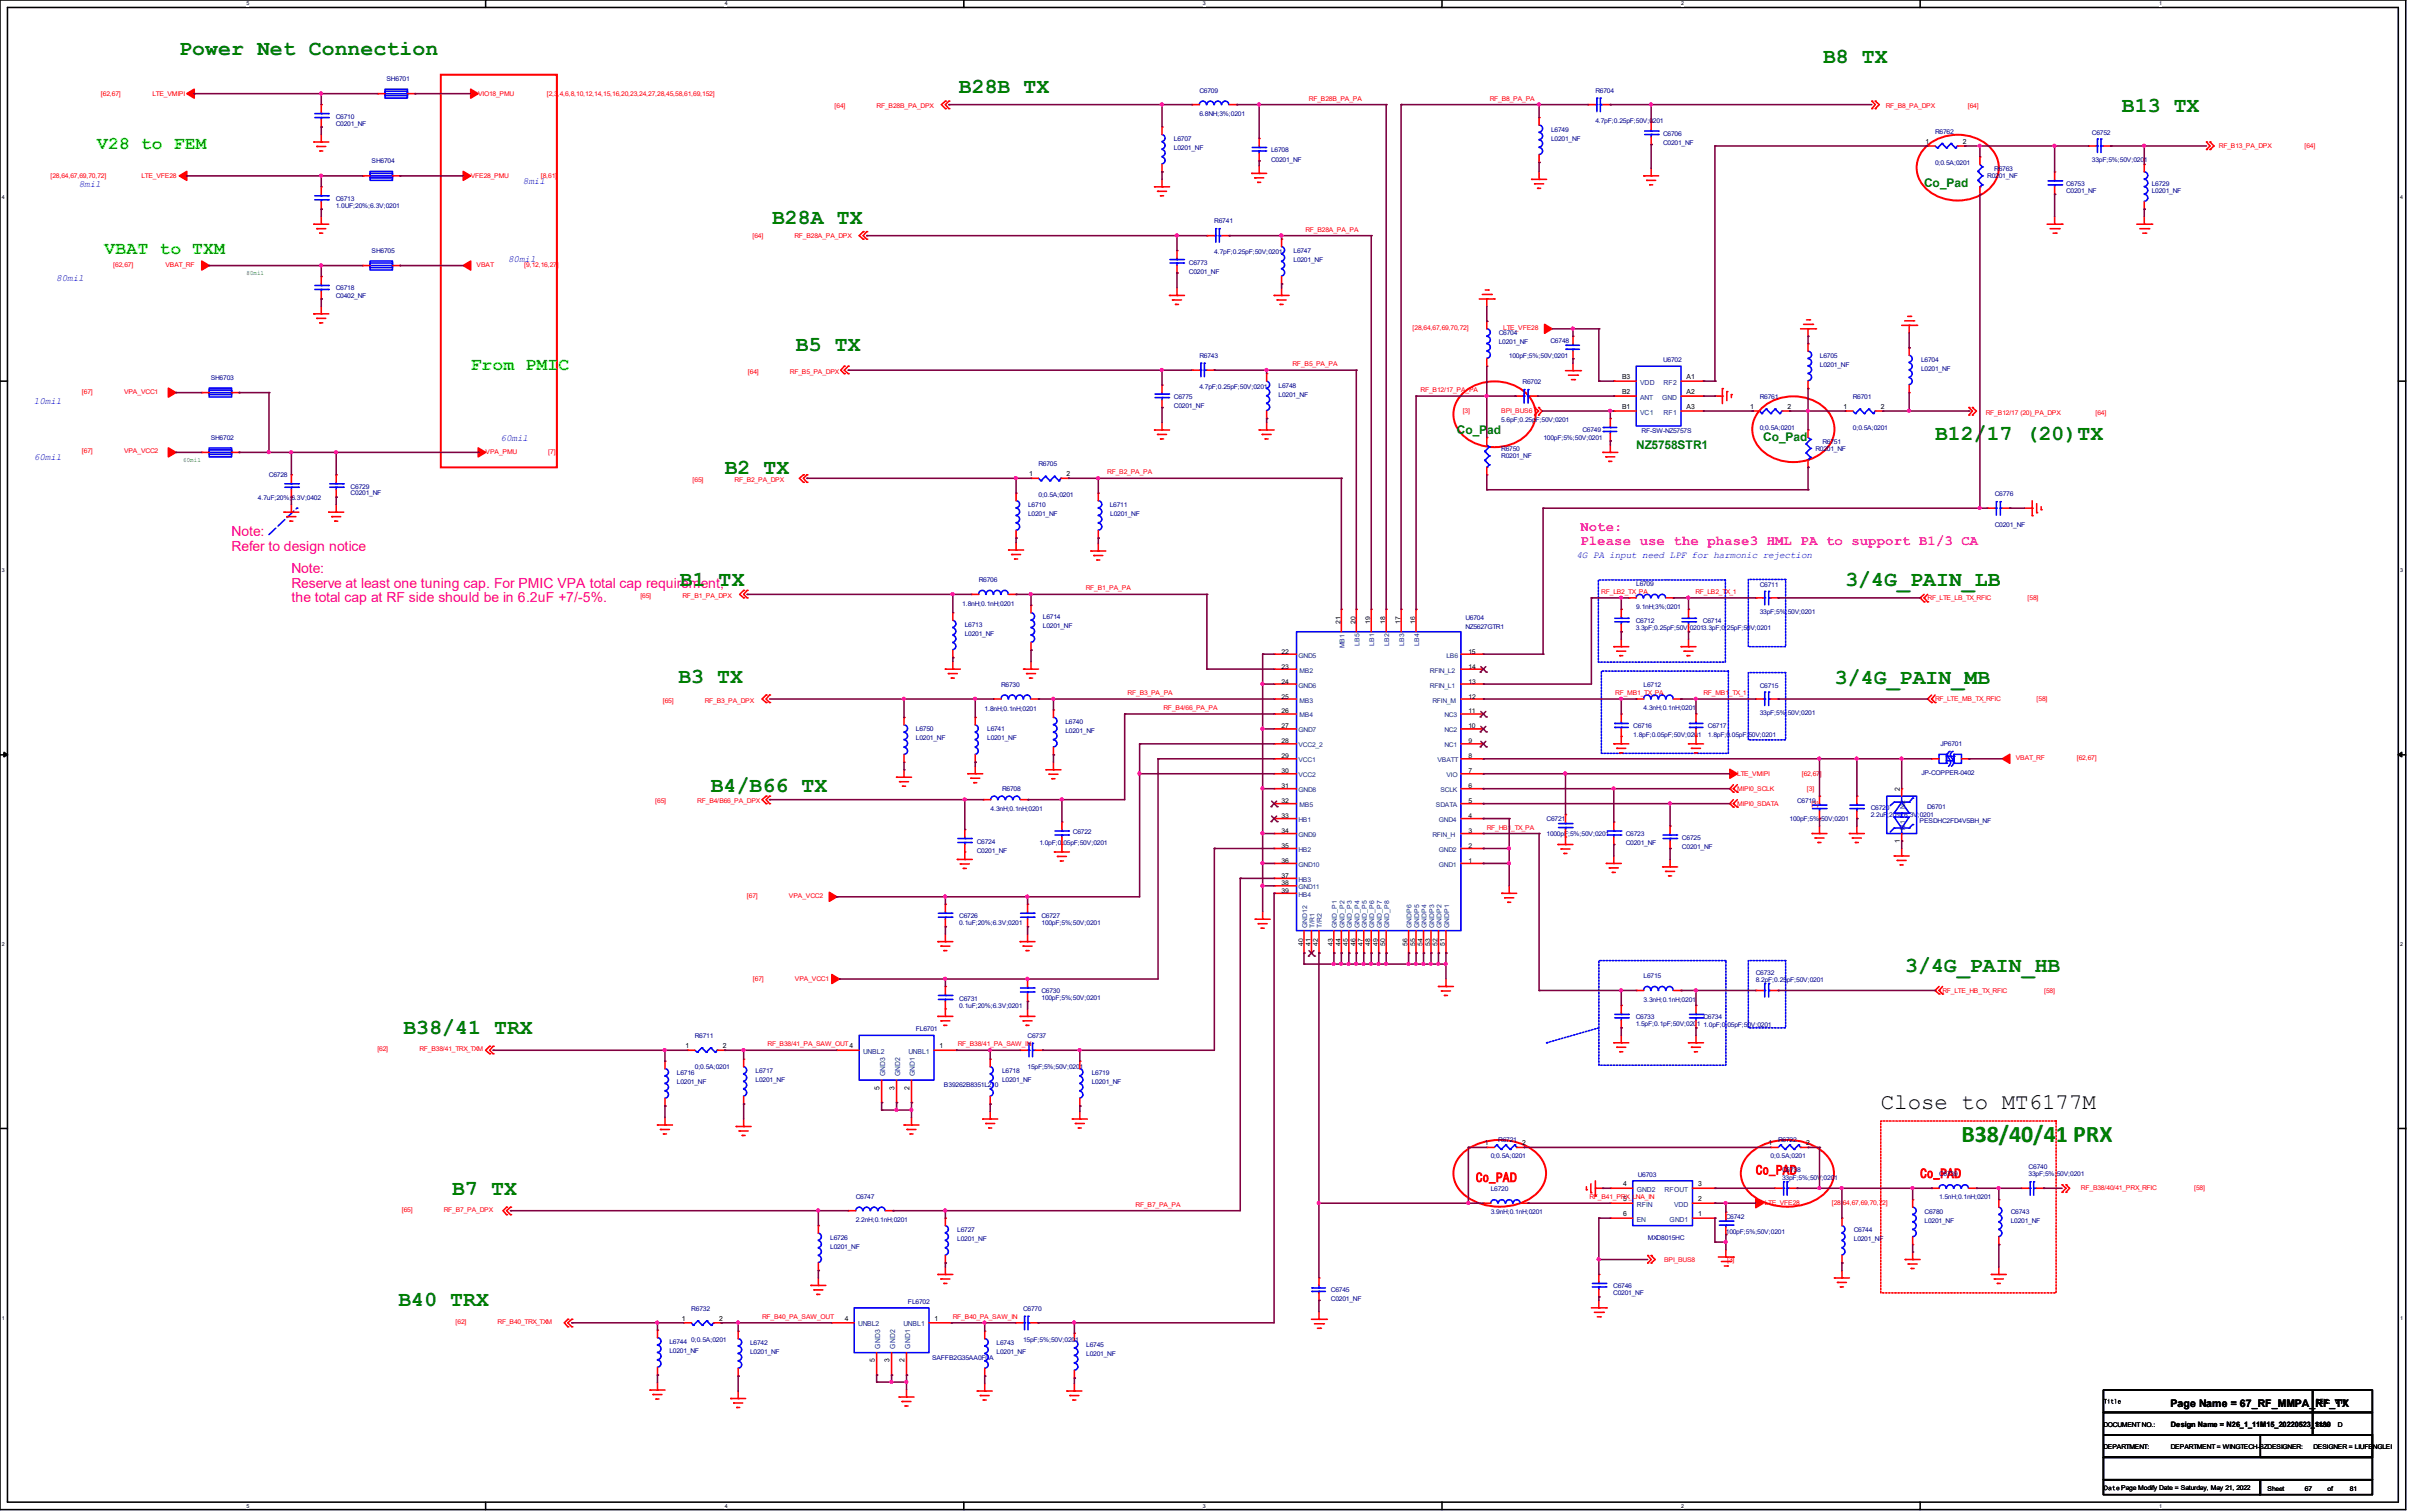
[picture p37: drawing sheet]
<svg xmlns="http://www.w3.org/2000/svg" width="206mm" height="128mm" viewBox="0 0 206 128" stroke-linecap="round" stroke-linejoin="round" font-family="sans-serif">
<defs><g id="words">
<text font-size="2" fill="#008000" x="166.7" y="97">B38/40/41 PRX</text>
<text font-size="1.9" x="159.9" y="94.2">Close to MT6177M</text>
<g font-size="1.8" fill="#008000">
<text x="15.2" y="4.7">Power Net Connection</text>
<text x="154.9" y="5.3">B8 TX</text>
<text x="81.5" y="7.9">B28B TX</text>
<text x="180.3" y="9.5">B13 TX</text>
<text x="65.6" y="19">B28A TX</text>
<text x="67.6" y="29.8">B5 TX</text>
<text x="61.6" y="40.3">B2 TX</text>
<text x="164.5" y="37.4">B12/17 (20)TX</text>
<text x="57.8" y="49.8">B1 TX</text>
<text x="156.8" y="49.8">3/4G_PAIN_LB</text>
<text x="57.7" y="58">B3 TX</text>
<text x="156" y="58.1">3/4G_PAIN_MB</text>
<text x="60.4" y="67.3">B4/B66 TX</text>
<text x="161.9" y="82.6">3/4G_PAIN_HB</text>
<text x="34.3" y="87.9">B38/41 TRX</text>
<text x="38.4" y="101.6">B7 TX</text>
<text x="33.9" y="111">B40 TRX</text>
</g>
<g font-size="1.5" fill="#0f0">
<text x="8.3" y="12.7">V28 to FEM</text>
<text x="8.9" y="21.6">VBAT to TXM</text>
<text x="40" y="31.5">From PMIC</text>
</g>
<g font-size="1.2" fill="#ff0080">
<text x="19.7" y="45.6">Note:</text>
<text x="19.7" y="46.8">Refer to design notice</text>
<text x="24.8" y="48.7">Note:</text>
<text x="24.8" y="50">Reserve at least one tuning cap. For PMIC VPA total cap requirement,</text>
<text x="24.8" y="51.2">the total cap at RF side should be in 6.2uF +7/-5%.</text>
</g>
<g font-size="1.2" fill="#f0f">
<text x="134.3" y="45.1">Note:</text>
<text x="134.3" y="46.3">Please use the phase3 HML PA to support B1/3 CA</text>
</g>
<g font-size="1" fill="#008000">
<text x="163.5" y="15.9">Co_Pad</text>
<text x="123.8" y="36.9">Co_Pad</text>
<text x="139.1" y="38.1">NZ5758STR1</text>
<text x="149.9" y="37.5">Co_Pad</text>
</g>
<g font-size="1" fill="#f00">
<text x="125.4" y="100.4">Co_PAD</text>
<text x="149.2" y="99.8">Co_PAD</text>
<text x="163.2" y="100.1">Co_PAD</text>
</g>
<text font-size=".9" x="184.5" y="119.6">Page Name = 67_RF_MMPA_RF_TX</text>
<g font-size=".8" fill="#00f">
<text x="6.7" y="15.9">8mil</text>
<text x="44.5" y="15.6">8mil</text>
<text x="4.8" y="23.9">80mil</text>
<text x="43.2" y="22.3">80mil</text>
<text x="2.9" y="34.3">10mil</text>
<text x="2.9" y="39.1">60mil</text>
<text x="42.5" y="37.5">60mil</text>
<text x="134" y="47.4">4G PA input need LPF for harmonic rejection</text>
</g>
<g font-size=".6" fill="#f00">
<text x="8.6" y="8.1">[62,67]</text>
<text x="13" y="8.1">LTE_VMIPI</text>
<text x="40.6" y="8.1">VIO18_PMU</text>
<text x="46.5" y="8.1">[2,3,4,6,8,10,12,14,15,16,20,23,24,27,28,45,58,61,69,152]</text>
<text x="70.9" y="9.2">[64]</text>
<text x="74.5" y="9.2">RF_B28B_PA_DPX</text>
<text x="111.2" y="8.6">RF_B28B_PA_PA</text>
<text x="126.6" y="8.6">RF_B8_PA_PA</text>
<text x="160.3" y="9.2">RF_B8_PA_DPX</text>
<text x="167.2" y="9.2">[64]</text>
<text x="4.3" y="15.1">[28,64,67,69,70,72]</text>
<text x="12" y="15.1">LTE_VFE28</text>
<text x="40" y="15.1">VFE28_PMU</text>
<text x="46" y="15.1">[8,61]</text>
<text x="188.6" y="12.6">RF_B13_PA_DPX</text>
<text x="195.9" y="12.6">[64]</text>
<text x="9.6" y="22.7">[62,67]</text>
<text x="14.1" y="22.7">VBAT_RF</text>
<text x="40.5" y="22.7">VBAT</text>
<text x="44.6" y="22.7">[9,12,16,27]</text>
<text x="63.9" y="20.2">[64]</text>
<text x="67.5" y="20.2">RF_B28A_PA_DPX</text>
<text x="111" y="19.7">RF_B28A_PA_PA</text>
<text x="120.1" y="28.1">[28,64,67,69,70,72]</text>
<text x="127.8" y="28.1">LTE_VFE28</text>
<text x="7" y="33.4">[67]</text>
<text x="10.5" y="33.4">VPA_VCC1</text>
<text x="63.6" y="31.8">[64]</text>
<text x="67.1" y="31.8">RF_B5_PA_DPX</text>
<text x="109.9" y="31.1">RF_B5_PA_PA</text>
<text x="120.7" y="33.3">RF_B12/17_PA_PA</text>
<text x="124.3" y="35.1">[3]</text>
<text x="127.6" y="35.1">BPI_BUS6</text>
<text x="168.8" y="35.2">RF_B12/17 (20)_PA_DPX</text>
<text x="178.1" y="35.2">[64]</text>
<text x="7" y="38.5">[67]</text>
<text x="10.5" y="38.5">VPA_VCC2</text>
<text x="41.3" y="38.6">VPA_PMU</text>
<text x="46.6" y="38.6">[7]</text>
<text x="58.9" y="40.9">[65]</text>
<text x="62.4" y="40.9">RF_B2_PA_DPX</text>
<text x="94.1" y="40.3">RF_B2_PA_PA</text>
<text x="54.4" y="50.8">[65]</text>
<text x="58" y="50.8">RF_B1_PA_DPX</text>
<text x="92.3" y="50.2">RF_B1_PA_PA</text>
<text x="136.1" y="50.5">RF_LB2_TX_PA</text>
<text x="144.1" y="50.5">RF_LB2_TX_1</text>
<text x="163.8" y="51">RF_LTE_LB_TX_RFIC</text>
<text x="172.3" y="51">[58]</text>
<text x="56.3" y="59.7">[65]</text>
<text x="59.9" y="59.7">RF_B3_PA_DPX</text>
<text x="95.8" y="59.1">RF_B3_PA_PA</text>
<text x="137.3" y="59.1">RF_MB1_TX_PA</text>
<text x="144.8" y="59.1">RF_MB1_TX_1</text>
<text x="164.5" y="59.6">RF_LTE_MB_TX_RFIC</text>
<text x="173.1" y="59.6">[58]</text>
<text x="98.9" y="60.3">RF_B4/66_PA_PA</text>
<text x="147.7" y="65.9">LTE_VMIPI</text>
<text x="153.1" y="65.9">[62,67]</text>
<text x="171.3" y="64.6">VBAT_RF</text>
<text x="176.5" y="64.6">[62,67]</text>
<text x="55.7" y="68.2">[65]</text>
<text x="59.3" y="68.2">RF_B4/B66_PA_DPX</text>
<text x="126.4" y="70.5">RF_HB1_TX_PA</text>
<text x="147.7" y="67.2">MIPI0_SCLK</text>
<text x="147.7" y="68.5">MIPI0_SDATA</text>
<text x="153.6" y="67.2">[3]</text>
<text x="153.9" y="68.5">[3]</text>
<text x="63.5" y="76.3">[67]</text>
<text x="67.1" y="76.3">VPA_VCC2</text>
<text x="64" y="83.3">[67]</text>
<text x="67.6" y="83.3">VPA_VCC1</text>
<text x="32.1" y="89.3">[62]</text>
<text x="35.6" y="89.3">RF_B38/41_TRX_TXM</text>
<text x="65.2" y="88.9">RF_B38/41_PA_SAW_OUT</text>
<text x="81.4" y="88.9">RF_B38/41_PA_SAW_IN</text>
<text x="165.1" y="84.3">RF_LTE_HB_TX_RFIC</text>
<text x="173.7" y="84.3">[58]</text>
<text x="135.1" y="101.9">RF_B41_PRX_LNA_IN</text>
<text x="176.9" y="101.1">RF_B38/40/41_PRX_RFIC</text>
<text x="186.5" y="101.1">[58]</text>
<text x="34.1" y="103">[65]</text>
<text x="37.7" y="103">RF_B7_PA_DPX</text>
<text x="96.5" y="102.5">RF_B7_PA_PA</text>
<text x="141.4" y="107.2">BPI_BUS8</text>
<text x="146.8" y="107.2">[3]</text>
<text x="150" y="102.4">LTE_VFE28</text>
<text x="155.7" y="102.4">[28,64,67,69,70,72]</text>
<text x="38.7" y="112.5">[62]</text>
<text x="42.3" y="112.5">RF_B40_TRX_TXM</text>
<text x="64.8" y="112.1">RF_B40_PA_SAW_OUT</text>
<text x="81" y="112.1">RF_B40_PA_SAW_IN</text>
</g>
<g font-size=".6" fill="#000080">
<text x="28.5" y="10.1">C6710</text>
<text x="28.5" y="10.7">C0201_NF</text>
<text x="32.8" y="6.9">SH6701</text>
<text x="99.8" y="12">L6707</text>
<text x="101.9" y="7.9">C6709</text>
<text x="101.9" y="9.8">6.8NH;3%;0201</text>
<text x="131.8" y="11.2">L6749</text>
<text x="131.8" y="11.9">L0201_NF</text>
<text x="135.6" y="7.9">R6704</text>
<text x="135.6" y="10.5">4.7pF;0.25pF;50V;0201</text>
<text x="141.3" y="11.6">C6706</text>
<text x="164.5" y="11.3">R6762</text>
<text x="177.8" y="11.5">C6752</text>
<text x="28.5" y="17.1">C6713</text>
<text x="28.5" y="17.7">1.0UF;20%;6.3V;0201</text>
<text x="31.6" y="13.9">SH6704</text>
<text x="99.8" y="12.7">L0201_NF</text>
<text x="108" y="13">L6708</text>
<text x="108" y="13.7">C0201_NF</text>
<text x="141.3" y="12.3">C0201_NF</text>
<text x="164.5" y="14">0;0.5A;0201</text>
<text x="168.9" y="15.2">R0201_NF</text>
<text x="169.5" y="14.5">R6763</text>
<text x="175.6" y="15.8">C6753</text>
<text x="175.6" y="16.4">C0201_NF</text>
<text x="177.8" y="13.7">33pF;5%;50V;0201</text>
<text x="182.9" y="15.8">L6729</text>
<text x="182.9" y="16.4">L0201_NF</text>
<text x="31.6" y="21.5">SH6705</text>
<text x="101" y="22.5">C6773</text>
<text x="101" y="23.2">C0201_NF</text>
<text x="103.2" y="19">R6741</text>
<text x="103.2" y="21.6">4.7pF;0.25pF;50V;0201</text>
<text x="109.9" y="21.5">L6747</text>
<text x="109.9" y="22.3">L0201_NF</text>
<text x="28.5" y="24.7">C6718</text>
<text x="28.5" y="25.3">C0402_NF</text>
<text x="127.4" y="28.5">C6704</text>
<text x="127.4" y="29.3">L0201_NF</text>
<text x="131.8" y="29.1">C6748</text>
<text x="17.9" y="32.3">SH6703</text>
<text x="99.8" y="33.9">C6775</text>
<text x="99.8" y="34.7">C0201_NF</text>
<text x="101.9" y="30.4">R6743</text>
<text x="101.9" y="33">4.7pF;0.25pF;50V;0201</text>
<text x="108.7" y="32.9">L6748</text>
<text x="108.7" y="33.7">L0201_NF</text>
<text x="127.6" y="35.8">5.6pF;0.25pF;50V;0201</text>
<text x="128.3" y="30.4">100pF;5%;50V;0201</text>
<text x="129.4" y="32.6">R6702</text>
<text x="141.3" y="30.8">U6702</text>
<text x="149.6" y="33.9">R6761</text>
<text x="154.7" y="30.4">L6705</text>
<text x="154.7" y="31.2">L0201_NF</text>
<text x="157.5" y="33.9">R6701</text>
<text x="163.3" y="30.7">L6704</text>
<text x="163.3" y="31.5">L0201_NF</text>
<text x="17.9" y="37.4">SH6702</text>
<text x="22.9" y="40.6">C6728</text>
<text x="29.8" y="41.5">C6729</text>
<text x="88.3" y="39.6">R6705</text>
<text x="127.6" y="38.4">R6750</text>
<text x="127.6" y="38.9">R0201_NF</text>
<text x="131.2" y="37.4">100pF;5%;50V;0201</text>
<text x="134.5" y="36.7">C6749</text>
<text x="139.5" y="36.8">RF-SW-NZ5757S</text>
<text x="149.6" y="36.5">0;0.5A;0201</text>
<text x="154.3" y="38.4">R0201_NF</text>
<text x="154.9" y="37.7">R6751</text>
<text x="157.5" y="36.5">0;0.5A;0201</text>
<text x="21.9" y="42.5">4.7uF;20%;6.3V;0402</text>
<text x="29.8" y="42.1">C0201_NF</text>
<text x="87.4" y="43.1">L6710</text>
<text x="87.4" y="43.9">L0201_NF</text>
<text x="88.3" y="42.2">0;0.5A;0201</text>
<text x="94.3" y="43.1">L6711</text>
<text x="94.4" y="43.9">L0201_NF</text>
<text x="169.5" y="42.2">C6776</text>
<text x="169.5" y="44.8">C0201_NF</text>
<text x="81.8" y="51.5">1.8nH;0.1nH;0201</text>
<text x="82" y="53.3">L6713</text>
<text x="83.2" y="49.4">R6706</text>
<text x="88.6" y="52.6">L6714</text>
<text x="88.6" y="53.4">L0201_NF</text>
<text x="124.5" y="52.7">U6704</text>
<text x="124.5" y="53.5">NZ5627GTR1</text>
<text x="139" y="53">C6712</text>
<text x="139" y="53.5">3.3pF;0.25pF;50V;02013.3pF;0.25pF;50V;0201</text>
<text x="139.1" y="49.8">L6709</text>
<text x="139.1" y="51.8">9.1nH;3%;0201</text>
<text x="144.7" y="53">C6714</text>
<text x="149.6" y="49.9">C6711</text>
<text x="149.6" y="52.1">33pF;5%;50V;0201</text>
<text x="82" y="54">L0201_NF</text>
<text x="85.1" y="58.3">R6730</text>
<text x="139.7" y="58.3">L6712</text>
<text x="149.6" y="58.5">C6715</text>
<text x="77.8" y="62.1">L6750</text>
<text x="77.8" y="62.9">L0201_NF</text>
<text x="83.7" y="60.4">1.8nH;0.1nH;0201</text>
<text x="83.9" y="62.1">L6741</text>
<text x="83.9" y="62.9">L0201_NF</text>
<text x="90.5" y="61.5">L6740</text>
<text x="90.5" y="62.3">L0201_NF</text>
<text x="138.8" y="61.9">C6716</text>
<text x="138.8" y="62.6">1.8pF;0.05pF;50V;0201</text>
<text x="139.7" y="60.3">4.3nH;0.1nH;0201</text>
<text x="145.2" y="61.9">C6717</text>
<text x="145.2" y="62.6">1.8pF;0.05pF;50V;0201</text>
<text x="149.6" y="60.7">33pF;5%;50V;0201</text>
<text x="163.3" y="65.8">JP-COPPER-0402</text>
<text x="164.9" y="63.4">JP6701</text>
<text x="83" y="71.7">C6724</text>
<text x="84.2" y="68.9">4.3nH;0.1nH;0201</text>
<text x="85.2" y="67.2">R6708</text>
<text x="88.3" y="71.8">1.0pF;0.05pF;50V;0201</text>
<text x="91.2" y="70.9">C6722</text>
<text x="131.4" y="69.8">C6721</text>
<text x="131.4" y="71.1">1000pF;5%;50V;0201</text>
<text x="138.2" y="71">C6723</text>
<text x="138.2" y="71.8">C0201_NF</text>
<text x="143" y="71.4">C6725</text>
<text x="152.1" y="69.8">100pF;5%;50V;0201</text>
<text x="152.7" y="68.2">C6719</text>
<text x="159" y="68.8">C6720</text>
<text x="159" y="69.4">2.2uF;20%;6.3V;0201</text>
<text x="163.1" y="69.9">PESDHC2FD4V5BH_NF</text>
<text x="163.8" y="68.8">D6701</text>
<text x="83" y="72.4">C0201_NF</text>
<text x="143" y="72.1">C0201_NF</text>
<text x="81.5" y="78">C6726</text>
<text x="81.5" y="78.6">0.1uF;20%;6.3V;0201</text>
<text x="88.5" y="78">C6727</text>
<text x="88.5" y="78.6">100pF;5%;50V;0201</text>
<text x="139.7" y="83.1">L6715</text>
<text x="149.2" y="82.8">C6732</text>
<text x="149.2" y="83.4">8.2pF;0.25pF;50V;0201</text>
<text x="59.1" y="88.2">R6711</text>
<text x="77.8" y="87.6">FL6701</text>
<text x="81.5" y="85">C6731</text>
<text x="81.5" y="85.6">0.1uF;20%;6.3V;0201</text>
<text x="87.3" y="88.2">C6737</text>
<text x="88.5" y="84.4">C6730</text>
<text x="88.5" y="85">100pF;5%;50V;0201</text>
<text x="139" y="86.6">C6733</text>
<text x="139" y="87.2">1.5pF;0.1pF;50V;0201</text>
<text x="139.7" y="85.1">3.3nH;0.1nH;0201</text>
<text x="144.8" y="86.6">C6734</text>
<text x="144.8" y="87.3">1.0pF;0.05pF;50V;0201</text>
<text x="57.5" y="91.4">L6716</text>
<text x="57.5" y="92.1">L0201_NF</text>
<text x="59.1" y="90.8">0;0.5A;0201</text>
<text x="64.2" y="91.2">L6717</text>
<text x="64.2" y="92">L0201_NF</text>
<text x="80.2" y="92.4">B39262B8351L210</text>
<text x="85.2" y="91.2">L6718</text>
<text x="85.2" y="92">L0201_NF</text>
<text x="87.3" y="90.8">15pF;5%;50V;0201</text>
<text x="92.8" y="91.4">L6719</text>
<text x="92.8" y="92.1">L0201_NF</text>
<text x="72.7" y="101.9">C6747</text>
<text x="126.7" y="98.4">0;0.5A;0201</text>
<text x="126.7" y="101.2">L6720</text>
<text x="127.3" y="97.1">R6721</text>
<text x="139.2" y="100">U6703</text>
<text x="150.5" y="98.4">0;0.5A;0201</text>
<text x="151.1" y="97.1">R6722</text>
<text x="151.5" y="99.6">C6738</text>
<text x="151.5" y="100.3">33pF;5%;50V;0201</text>
<text x="164.8" y="100">C6739</text>
<text x="164.8" y="101.9">1.5nH;0.1nH;0201</text>
<text x="172.4" y="99.3">C6740</text>
<text x="172.4" y="100">33pF;5%;50V;0201</text>
<text x="70.6" y="105.3">L6726</text>
<text x="70.6" y="106.1">L0201_NF</text>
<text x="72.7" y="103.8">2.2nH;0.1nH;0201</text>
<text x="81.4" y="104.7">L6727</text>
<text x="81.4" y="105.5">L0201_NF</text>
<text x="126.7" y="103.2">3.9nH;0.1nH;0201</text>
<text x="140" y="105.4">MXD8015HC</text>
<text x="146.7" y="103.6">C6742</text>
<text x="146.7" y="104.8">100pF;5%;50V;0201</text>
<text x="157.6" y="104.7">C6744</text>
<text x="157.6" y="105.5">L0201_NF</text>
<text x="163.6" y="103.1">C6780</text>
<text x="163.6" y="103.9">L0201_NF</text>
<text x="170.9" y="103.1">C6743</text>
<text x="170.9" y="103.9">L0201_NF</text>
<text x="58.8" y="111.4">R6732</text>
<text x="58.8" y="114">0;0.5A;0201</text>
<text x="77.2" y="110.8">FL6702</text>
<text x="87" y="111.4">C6770</text>
<text x="87" y="114">15pF;5%;50V;0201</text>
<text x="113.1" y="109.8">C6745</text>
<text x="113.1" y="110.5">C0201_NF</text>
<text x="137.1" y="109.5">C6746</text>
<text x="137.1" y="110">C0201_NF</text>
<text x="56.9" y="114.2">L6744</text>
<text x="56.9" y="115">L0201_NF</text>
<text x="63.8" y="114.3">L6742</text>
<text x="63.8" y="115.1">L0201_NF</text>
<text x="79.2" y="115.5">SAFFB2G35AA0F0A</text>
<text x="84.7" y="114.3">L6743</text>
<text x="84.7" y="115.1">L0201_NF</text>
<text x="92.3" y="114.5">L6745</text>
<text x="92.3" y="115.2">L0201_NF</text>
</g>
<g font-size=".6">
<text x="163.7" y="12.2">1</text>
<text x="166.8" y="12.2">2</text>
<text x="137.9" y="34.8">B1</text>
<text x="137.9" y="33.5">B2</text>
<text x="137.9" y="32.2">B3</text>
<text x="143.3" y="32.2">A1</text>
<text x="143.3" y="34.8">A3</text>
<text x="143.3" y="33.5">A2</text>
<text x="148.8" y="34.8">1</text>
<text x="151.9" y="34.8">2</text>
<text x="156.7" y="34.8">1</text>
<text x="159.8" y="34.8">2</text>
<text x="87.5" y="40.5">1</text>
<text x="90.6" y="40.5">2</text>
<text x="113.9" y="53" transform="rotate(-90 113.9 53)">21</text>
<text x="115.2" y="53" transform="rotate(-90 115.2 53)">20</text>
<text x="116.5" y="53" transform="rotate(-90 116.5 53)">19</text>
<text x="117.7" y="53" transform="rotate(-90 117.7 53)">18</text>
<text x="119" y="53" transform="rotate(-90 119 53)">17</text>
<text x="120.3" y="53" transform="rotate(-90 120.3 53)">16</text>
<text x="108.9" y="56.8">23</text>
<text x="108.9" y="59.4">25</text>
<text x="108.9" y="55.5">22</text>
<text x="108.9" y="58.1">24</text>
<text x="124.8" y="55.5">15</text>
<text x="124.8" y="59.4">12</text>
<text x="124.8" y="58.1">13</text>
<text x="124.8" y="56.8">14</text>
<text x="108.9" y="60.6">26</text>
<text x="108.9" y="61.9">27</text>
<text x="108.9" y="63.2">28</text>
<text x="108.9" y="64.4">29</text>
<text x="108.9" y="65.7">30</text>
<text x="124.8" y="65.7">7</text>
<text x="124.8" y="63.2">9</text>
<text x="124.8" y="61.9">10</text>
<text x="124.8" y="60.6">11</text>
<text x="124.8" y="64.4">8</text>
<text x="108.9" y="68.2">32</text>
<text x="108.9" y="67">31</text>
<text x="108.9" y="69.5">33</text>
<text x="108.9" y="70.8">34</text>
<text x="124.8" y="67">6</text>
<text x="124.8" y="69.5">4</text>
<text x="124.8" y="68.2">5</text>
<text x="124.8" y="70.8">3</text>
<text x="161.5" y="71.6" transform="rotate(-90 161.5 71.6)">1</text>
<text x="161.5" y="67.2" transform="rotate(-90 161.5 67.2)">2</text>
<text x="108.9" y="72.1">35</text>
<text x="108.9" y="73.3">36</text>
<text x="108.9" y="74.6">37</text>
<text x="108.9" y="75.2">38</text>
<text x="108.9" y="75.9">39</text>
<text x="124.8" y="73.3">1</text>
<text x="124.8" y="72.1">2</text>
<text x="110.7" y="80.4" transform="rotate(-90 110.7 80.4)">40</text>
<text x="111.4" y="80.4" transform="rotate(-90 111.4 80.4)">41</text>
<text x="112" y="80.4" transform="rotate(-90 112 80.4)">42</text>
<text x="113.3" y="80.4" transform="rotate(-90 113.3 80.4)">43</text>
<text x="113.9" y="80.4" transform="rotate(-90 113.9 80.4)">44</text>
<text x="114.6" y="80.4" transform="rotate(-90 114.6 80.4)">45</text>
<text x="115.2" y="80.4" transform="rotate(-90 115.2 80.4)">46</text>
<text x="115.8" y="80.4" transform="rotate(-90 115.8 80.4)">47</text>
<text x="116.5" y="80.4" transform="rotate(-90 116.5 80.4)">48</text>
<text x="117.1" y="80.4" transform="rotate(-90 117.1 80.4)">49</text>
<text x="117.7" y="80.4" transform="rotate(-90 117.7 80.4)">50</text>
<text x="119.6" y="80.4" transform="rotate(-90 119.6 80.4)">56</text>
<text x="120.3" y="80.4" transform="rotate(-90 120.3 80.4)">55</text>
<text x="120.9" y="80.4" transform="rotate(-90 120.9 80.4)">54</text>
<text x="121.5" y="80.4" transform="rotate(-90 121.5 80.4)">53</text>
<text x="122.2" y="80.4" transform="rotate(-90 122.2 80.4)">52</text>
<text x="122.8" y="80.4" transform="rotate(-90 122.8 80.4)">51</text>
<text x="58.2" y="89.1">1</text>
<text x="61.4" y="89.1">2</text>
<text x="72.2" y="89.1">4</text>
<text x="79.9" y="89.1">1</text>
<text x="74.8" y="92.6" transform="rotate(-90 74.8 92.6)">5</text>
<text x="76" y="92.6" transform="rotate(-90 76 92.6)">3</text>
<text x="77.3" y="92.6" transform="rotate(-90 77.3 92.6)">2</text>
<text x="126.2" y="97.3">1</text>
<text x="129.4" y="97.3">2</text>
<text x="138" y="100.8">4</text>
<text x="144.3" y="100.8">3</text>
<text x="150.3" y="97.3">1</text>
<text x="153.5" y="97.3">2</text>
<text x="138" y="102.1">5</text>
<text x="138" y="103.3">6</text>
<text x="144.3" y="102.1">2</text>
<text x="144.3" y="103.3">1</text>
<text x="58" y="112.2">1</text>
<text x="61.1" y="112.2">2</text>
<text x="71.8" y="112.2">4</text>
<text x="79.4" y="112.2">1</text>
<text x="74.3" y="115.7" transform="rotate(-90 74.3 115.7)">5</text>
<text x="75.6" y="115.7" transform="rotate(-90 75.6 115.7)">3</text>
<text x="76.9" y="115.7" transform="rotate(-90 76.9 115.7)">2</text>
<text x="198.5" y="119.3">V10</text>
<text x="178.8" y="121.2">DOCUMENT NO.:</text>
<text x="178.8" y="123.1">DEPARTMENT:</text>
<text x="184.5" y="121.2">Design Name = N26_1_11M15_20220523_1130</text>
<text x="184.5" y="123.1">DEPARTMENT = WINGTECH-SZDESIGNER:</text>
<text x="196.6" y="123.1">DESIGNER = LIUFENGLEI</text>
<text x="196.8" y="121.2">Size</text>
<text x="198.7" y="121.2">D</text>
<text x="180.3" y="126.6">Page Modify Date = Saturday, May 21, 2022</text>
<text x="192.7" y="126.7">Sheet</text>
<text x="195.9" y="126.7">67</text>
<text x="197.8" y="126.7">of</text>
<text x="199.7" y="126.7">81</text>
</g>
<g font-size=".6" fill="#008000">
<text x="21" y="23.4">80mil</text>
<text x="15.6" y="39.2">60mil</text>
</g>
<g font-size=".6" fill="#004080">
<text x="139.4" y="35.2">VC1</text>
<text x="139.4" y="34">ANT</text>
<text x="139.4" y="32.7">VDD</text>
<text x="141.3" y="34">GND</text>
<text x="141.4" y="32.7">RF2</text>
<text x="141.4" y="35.2">RF1</text>
<text x="110.4" y="55.9">GND5</text>
<text x="110.4" y="58.4">GND6</text>
<text x="110.4" y="57.2">MB2</text>
<text x="110.4" y="59.7">MB3</text>
<text x="114.3" y="55.1" transform="rotate(-90 114.3 55.1)">MB1</text>
<text x="115.5" y="54.9" transform="rotate(-90 115.5 54.9)">LB5</text>
<text x="116.8" y="54.9" transform="rotate(-90 116.8 54.9)">LB1</text>
<text x="118.1" y="54.9" transform="rotate(-90 118.1 54.9)">LB2</text>
<text x="119.3" y="54.9" transform="rotate(-90 119.3 54.9)">LB3</text>
<text x="120.6" y="54.9" transform="rotate(-90 120.6 54.9)">LB4</text>
<text x="121.5" y="58.4">RFIN_L1</text>
<text x="121.5" y="57.2">RFIN_L2</text>
<text x="121.7" y="59.7">RFIN_M</text>
<text x="122.9" y="55.9">LB6</text>
<text x="110.4" y="62.2">GND7</text>
<text x="110.4" y="63.5">VCC2_2</text>
<text x="110.4" y="64.8">VCC1</text>
<text x="110.4" y="61">MB4</text>
<text x="122.2" y="64.8">VBATT</text>
<text x="122.8" y="63.5">NC1</text>
<text x="122.8" y="62.2">NC2</text>
<text x="122.8" y="61">NC3</text>
<text x="110.4" y="66">VCC2</text>
<text x="110.4" y="67.3">GND8</text>
<text x="110.4" y="69.9">HB1</text>
<text x="110.4" y="71.1">GND9</text>
<text x="110.4" y="68.6">MB5</text>
<text x="121.7" y="71.1">RFIN_H</text>
<text x="122" y="68.6">SDATA</text>
<text x="122.3" y="69.9">GND4</text>
<text x="122.4" y="67.3">SCLK</text>
<text x="122.9" y="66">VIO</text>
<text x="161.9" y="70.5" transform="rotate(-90 161.9 70.5)">N1</text>
<text x="161.9" y="68.7" transform="rotate(-90 161.9 68.7)">N2</text>
<text x="110.4" y="72.4">HB2</text>
<text x="110.4" y="73.7">GND10</text>
<text x="110.4" y="74.9">HB3</text>
<text x="110.4" y="75.6">GND11</text>
<text x="110.4" y="76.2">HB4</text>
<text x="122.3" y="73.7">GND1</text>
<text x="122.3" y="72.4">GND2</text>
<text x="111.1" y="78.9" transform="rotate(-90 111.1 78.9)">GND12</text>
<text x="111.7" y="78.9" transform="rotate(-90 111.7 78.9)">T/R1</text>
<text x="112.4" y="78.9" transform="rotate(-90 112.4 78.9)">T/R2</text>
<text x="113.6" y="78.9" transform="rotate(-90 113.6 78.9)">GND_P1</text>
<text x="114.3" y="78.9" transform="rotate(-90 114.3 78.9)">GND_P2</text>
<text x="114.9" y="78.9" transform="rotate(-90 114.9 78.9)">GND_P3</text>
<text x="115.5" y="78.9" transform="rotate(-90 115.5 78.9)">GND_P4</text>
<text x="116.2" y="78.9" transform="rotate(-90 116.2 78.9)">GND_P5</text>
<text x="116.8" y="78.9" transform="rotate(-90 116.8 78.9)">GND_P6</text>
<text x="117.4" y="78.9" transform="rotate(-90 117.4 78.9)">GND_P7</text>
<text x="118.1" y="78.9" transform="rotate(-90 118.1 78.9)">GND_P8</text>
<text x="120" y="78.9" transform="rotate(-90 120 78.9)">GNDP6</text>
<text x="120.6" y="78.9" transform="rotate(-90 120.6 78.9)">GNDP5</text>
<text x="121.2" y="78.9" transform="rotate(-90 121.2 78.9)">GNDP4</text>
<text x="121.9" y="78.9" transform="rotate(-90 121.9 78.9)">GNDP3</text>
<text x="122.5" y="78.9" transform="rotate(-90 122.5 78.9)">GNDP2</text>
<text x="123.2" y="78.9" transform="rotate(-90 123.2 78.9)">GNDP1</text>
<text x="73.4" y="89.5">UNBL2</text>
<text x="77.2" y="89.5">UNBL1</text>
<text x="75.2" y="91.4" transform="rotate(-90 75.2 91.4)">GND3</text>
<text x="76.5" y="91.4" transform="rotate(-90 76.5 91.4)">GND2</text>
<text x="77.8" y="91.4" transform="rotate(-90 77.8 91.4)">GND1</text>
<text x="139.1" y="101.3">GND2</text>
<text x="141.5" y="101.3">RFOUT</text>
<text x="139.1" y="102.5">RFIN</text>
<text x="139.1" y="103.8">EN</text>
<text x="141.9" y="103.8">GND1</text>
<text x="142.3" y="102.5">VDD</text>
<text x="72.9" y="112.7">UNBL2</text>
<text x="76.8" y="112.7">UNBL1</text>
<text x="74.8" y="114.6" transform="rotate(-90 74.8 114.6)">GND3</text>
<text x="76.1" y="114.6" transform="rotate(-90 76.1 114.6)">GND2</text>
<text x="77.3" y="114.6" transform="rotate(-90 77.3 114.6)">GND1</text>
</g>
<g font-size=".5">
<text x="21" y=".5">5</text>
<text x="61.6" y=".5">4</text>
<text x="102.2" y=".5">3</text>
<text x="142.9" y=".5">2</text>
<text x="183.5" y=".5">1</text>
<text x=".2" y="16.9">4</text>
<text x="204" y="16.9">4</text>
<text x=".2" y="48.6">3</text>
<text x="204" y="48.6">3</text>
<text x=".2" y="80.4">2</text>
<text x="204" y="80.4">2</text>
<text x=".2" y="112.1">1</text>
<text x="204" y="112.1">1</text>
<text x="21" y="128.1">5</text>
<text x="61.6" y="128.1">4</text>
<text x="102.2" y="128.1">3</text>
<text x="142.9" y="128.1">2</text>
<text x="183.5" y="128.1">1</text>
</g>
</g></defs>
<path d="M0 0h204.5v128.3h-204.5zM.6 .6h203.2v127h-203.2z" fill="none" stroke="#000" stroke-width=".13"/>
<g fill="#fff">
<path d="M21 .1h.2v.5h-.2z"/>
<path d="M21 127.7h.2v.5h-.2z"/>
</g>
<path d="M41.3 0v.6M41.3 127.6v.7" fill="none" stroke="#000" stroke-width=".13"/>
<g fill="#fff">
<path d="M61.6 .1h.2v.5h-.2z"/>
<path d="M61.6 127.7h.2v.5h-.2z"/>
</g>
<path d="M81.9 0v.6M81.9 127.6v.7" fill="none" stroke="#000" stroke-width=".13"/>
<g fill="#fff">
<path d="M102.2 .1h.2v.5h-.2z"/>
<path d="M102.2 127.7h.2v.5h-.2z"/>
</g>
<path d="M122.6 0v.6M122.6 127.6v.7" fill="none" stroke="#000" stroke-width=".13"/>
<g fill="#fff">
<path d="M142.9 .1h.2v.5h-.2z"/>
<path d="M142.9 127.7h.2v.5h-.2z"/>
</g>
<path d="M163.2 0v.6M163.2 127.6v.7" fill="none" stroke="#000" stroke-width=".13"/>
<g fill="#fff">
<path d="M183.5 .1h.2v.5h-.2z"/>
<path d="M183.5 127.7h.2v.5h-.2z"/>
<path d="M.2 16.5h.2v.5h-.2z"/>
<path d="M204 16.5h.2v.5h-.2z"/>
<path d="M.2 48.3h.2v.5h-.2z"/>
<path d="M204 48.3h.2v.5h-.2z"/>
</g>
<path d="M0 32.4h.6M203.8 32.4h.7" fill="none" stroke="#000" stroke-width=".13"/>
<g fill="#fff">
<path d="M.2 80h.2v.5h-.2z"/>
<path d="M204 80h.2v.5h-.2z"/>
</g>
<path d="M0 64.1h.6M203.8 64.1h.7" fill="none" stroke="#000" stroke-width=".13"/>
<path d="M.3 63.9l.3 .2-.3 .2zM203.8 64.1l.3-.2v.4z" fill="#000" stroke="#000" stroke-width=".13"/>
<g fill="#fff">
<path d="M.2 111.8h.2v.5h-.2z"/>
<path d="M204 111.8h.2v.5h-.2z"/>
</g>
<path d="M0 95.9h.6M203.8 95.9h.7M178.8 118.1h17.8v1.9h-17.8zM196.6 118.1h5v1.9h-5zM178.8 120h17.8v1.9h-17.8zM178.8 123.8h22.8v1.9h-22.8zM178.8 121.9h22.8v1.9h-22.8zM178.8 125.7h13.3v1.3h-13.3zM192.1 125.7h9.5v1.3h-9.5zM192.1 121.9h9.5v1.9h-9.5zM196.6 120h5v1.9h-5z" fill="none" stroke="#000" stroke-width=".13"/>
<path d="M22.9 45.4l2.3-2.2M25.2 43.2h.1" fill="none" stroke="#00f" stroke-width=".13" stroke-dasharray=".8 .3"/>
<path d="M37.5 6.4h9.8v33.3h-9.8zM163.5 12.7a3.9 3.9 0 0 1 6.1 .5 2.63 2.63 0 0 1-1.8 3.6 3.9 3.9 0 0 1-4.6-1.5 2.32 2.32 0 0 1 .3-2.6zM124.1 33.6a3.9 3.9 0 0 1 6.1 .5 2.63 2.63 0 0 1-1.8 3.7 3.9 3.9 0 0 1-4.6-1.5 2.32 2.32 0 0 1 .3-2.7zM149.5 34.9a3.9 3.9 0 0 1 6.1 .5 2.63 2.63 0 0 1-1.8 3.6 3.9 3.9 0 0 1-4.6-1.4 2.32 2.32 0 0 1 .3-2.7zM124.2 98.1a4.9 4.9 0 0 1 6.5 0 2.27 2.27 0 0 1-.5 3.6 5 5 0 0 1-6-.4 2.21 2.21 0 0 1 0-3.2zM148.6 98.1a4.9 4.9 0 0 1 6.6 0 2.27 2.27 0 0 1-.5 3.6 5 5 0 0 1-6.1-.4 2.2 2.2 0 0 1 0-3.2z" fill="none" stroke="#f00" stroke-width=".17"/>
<g fill="none" stroke="#00f" stroke-width=".13">
<path d="M26.8 17h1.1M26.8 16.6h1.1M26.8 10h1.1M26.8 9.7h1.1M27.3 16.6h.1M27.3 17h.1M27.3 16.5v.1M27.3 17v.1M27.3 9.7h.1M27.3 10h.1M27.3 9.5v.2M27.3 10v.2"/>
<path d="M27.9 17h.1M27.9 16.6h.1M27.9 10h.1M27.9 9.7h.1M31.5 14.7h1.9v.4h-1.9zM31.5 14.6h1.9v.7h-1.9zM31.5 14.9h1.9M32.7 8h1.9M32.7 7.7h1.9v.4h-1.9zM32.7 7.6h1.9v.7h-1.9zM33.4 14.9h.1M34.6 8h.1"/>
<path d="M98.8 11.4l.2 .2v.1l-.1 .2-.1 .1M98.8 12.1l.2 .1v.2l-.1 .2-.1 .1M98.8 12.7l.2 .2v.1l-.1 .2-.1 .1M98.8 13.3l.2 .2v.1l-.1 .2-.1 .1M101.9 8.9a.3 .3 0 0 1 .3-.3 .3 .3 0 0 1 .3 .3M102.6 8.9a.3 .3 0 0 1 .3-.3 .3 .3 0 0 1 .3 .3M103.2 8.9a.3 .3 0 0 1 .3-.3 .3 .3 0 0 1 .3 .3M103.3 19.4h.1M103.3 19.4v1.2M103.6 19.4h.1M103.6 19.4v1.2M103.8 8.9a.3 .3 0 0 1 .3-.3 .3 .3 0 0 1 .3 .3"/>
<path d="M106.4 12.8h1.2M106.4 12.5h1.2M107 12.5h.1M107 12.8h.1M107 12.4v.1M107 12.8v.2M107.6 12.8h.1M107.6 12.5h.1M130.8 10.6a.3 .3 0 0 1 .3 .3 .3 .3 0 0 1-.3 .3M130.8 11.3a.3 .3 0 0 1 .3 .3 .3 .3 0 0 1-.3 .3M130.8 11.9a.3 .3 0 0 1 .3 .3 .3 .3 0 0 1-.3 .3M130.8 12.5a.3 .3 0 0 1 .3 .3 .3 .3 0 0 1-.3 .3"/>
<path d="M135.6 8.9h.1M135.7 8.9h.1M135.7 8.3h.1M135.7 8.3v1.2M136 8.3h.1M136 8.9h.1M136 8.3v1.2M136 8.9h.2M139.8 11.4h1.1M139.8 11.1h1.1M140.3 11.1h.1M140.3 11.4h.1"/>
<path d="M140.3 11v.1M140.3 11.4v.2M140.9 11.4h.1M140.9 11.1h.1M164.5 12.4l.2 .2M164.7 12.6h.1M165.1 12.2l-.4 .4M165.1 12.2h.1M165.1 12.2l.3 .4M165.4 12.6h.1M165.8 12.2l-.4 .4M165.8 12.2h.1"/>
<path d="M165.8 12.2l.4 .4M166.2 12.6h.1M166.4 12.4l-.2 .2M166.4 12.4h.1M168.1 14.6h.1M168.1 15.3h.1M168.1 14.6l.4 .3M168.1 15.3l.4 .4M168.3 15.9h.1M168.3 14l.2 .2M168.5 14.2h.1M168.5 14.9h.1"/>
<path d="M168.5 15.7h.1M168.5 14.2l-.4 .4M168.5 14.9l-.4 .4M168.5 15.7l-.2 .2M174.1 15.7h1.1M174.1 15.4h1.1M174.6 15.4h.1M174.6 15.7h.1M174.6 15.2v.2M174.6 15.7v.2M175.2 15.7h.1M175.2 15.4h.1"/>
<path d="M178.1 12.4h.2M178.3 12.4h.1M178.3 11.8h.1M178.3 11.8v1.2M178.6 11.8h.1M178.6 12.4h.1M178.6 11.8v1.2M178.6 12.4h.2M182.2 14.6a.3 .3 0 0 1 .3 .3 .3 .3 0 0 1-.3 .3M182.2 15.2a.3 .3 0 0 1 .3 .3 .3 .3 0 0 1-.3 .3M182.2 15.9a.3 .3 0 0 1 .3 .3 .3 .3 0 0 1-.3 .3M182.2 16.5a.3 .3 0 0 1 .3 .3 .3 .3 0 0 1-.3 .3"/>
<path d="M17.8 33.1h1.9v.4h-1.9zM17.8 33h1.9v.7h-1.9zM17.8 33.4h1.9M17.8 38.2h1.9v.4h-1.9zM17.8 38.1h1.9v.7h-1.9zM17.8 38.4h1.9M19.7 33.4h.1M19.7 38.4h.1M26.8 24.6h1.1M26.8 24.3h1.1M27.3 24.3h.1M27.3 24.6h.1"/>
<path d="M27.3 24.1v.2M27.3 24.6v.2M27.9 24.6h.1M27.9 24.3h.1M31.5 22.4h1.9v.3h-1.9zM31.5 22.2h1.9v.7h-1.9zM31.5 22.6h1.9M33.4 22.6h.1M98.2 33.8h1.1M98.2 33.5h1.1M98.8 33.5h.1M98.8 33.8h.1"/>
<path d="M98.8 33.4v.1M98.8 33.8v.2M99.3 33.8h.1M99.3 33.5h.1M99.4 22.4h1.2M99.4 22.1h1.2M100 22.1h.1M100 22.4h.1M100 21.9v.2M100 22.4v.2M100.6 22.4h.1M100.6 22.1h.1"/>
<path d="M101.9 31.5h.2M102.1 31.5h.1M102.1 30.9h.1M102.1 30.9v1.1M102.4 30.9h.1M102.4 31.5h.1M102.4 30.9v1.1M102.4 31.5h.2M103.2 20h.1M103.3 20h.1M103.6 20h.2M103.6 20h.1"/>
<path d="M107.7 32.4l.2 .1v.2l-.1 .2-.2 .1M107.7 33l.2 .2v.1l-.1 .2-.2 .1M107.7 33.7l.2 .1v.2l-.1 .2h-.2M107.7 34.3l.2 .1v.2l-.1 .2-.2 .1M108.9 21l.2 .1 .1 .2-.1 .2h-.2M108.9 21.6l.2 .1 .1 .2-.1 .2-.2 .1M108.9 22.2l.2 .2 .1 .1-.1 .2-.2 .1M108.9 22.9l.2 .1 .1 .2-.1 .2h-.2M126.2 38.4h.1M126.2 39.1h.1M126.2 38.4l.4 .3M126.2 39.1l.4 .4"/>
<path d="M126.4 39.7h.1M126.4 37.8l.2 .2M126.4 27.9a.3 .3 0 0 1 .3 .3 .3 .3 0 0 1-.3 .3M126.4 28.6a.3 .3 0 0 1 .3 .3 .3 .3 0 0 1-.3 .3M126.4 29.2a.3 .3 0 0 1 .3 .3 .3 .3 0 0 1-.3 .3M126.4 29.8a.3 .3 0 0 1 .3 .3 .3 .3 0 0 1-.3 .3M126.6 38h.1M126.6 38.7h.1M126.6 39.5h.1M126.6 38l-.4 .4M126.6 38.7l-.4 .4M126.6 39.5l-.2 .2"/>
<path d="M129.4 33.7h.1M129.5 33.7h.1M129.5 33.1h.1M129.5 33.1v1.1M129.9 33.1h.1M129.9 33.7h.1M129.9 33.1v1.1M133.1 29.7h1.1M133.1 29.3h1.1M133.1 29.7h.1M133.1 29.3h.1M133.7 29.3h.1"/>
<path d="M133.7 29.7h.1M133.7 29.2v.1M133.7 29.7v.1M136.3 36.7h1.1M136.3 36.3h1.1M136.3 36.7h.1M136.3 36.3h.1M136.9 36.3h.1M136.9 36.7h.1M136.9 36.2v.1M136.9 36.7v.1M139.1 31.1h3.8v5.1h-3.8z"/>
<path d="M149.6 34.9l.1 .2M149.7 35.1h.1M150.1 34.8h.1M150.1 34.8l.4 .3M150.1 34.8l-.4 .3M150.5 35.1h.1M150.9 34.8h.1M150.9 34.8l.4 .3M150.9 34.8l-.4 .3M151.3 35.1h.1M151.5 34.9h.1M151.5 34.9l-.2 .2"/>
<path d="M153.5 37.7h.1M153.5 38.5h.1M153.5 37.7l.4 .4M153.5 38.5l.4 .4M153.7 39.1h.1M153.7 37.2l.2 .1M153.7 29.8a.3 .3 0 0 1 .3 .3 .3 .3 0 0 1-.3 .3M153.7 30.5a.3 .3 0 0 1 .3 .3 .3 .3 0 0 1-.3 .3M153.7 31.1a.3 .3 0 0 1 .3 .3 .3 .3 0 0 1-.3 .3M153.7 31.8a.3 .3 0 0 1 .3 .2 .3 .3 0 0 1-.3 .3M153.9 37.3h.1M153.9 38.1h.1"/>
<path d="M153.9 38.9h.1M153.9 37.3l-.4 .4M153.9 38.1l-.4 .4M153.9 38.9l-.2 .2M157.5 34.9l.2 .2M157.7 35.1h.1M158.1 34.8h.1M158.1 34.8l.4 .3M158.1 34.8l-.4 .3M158.5 35.1h.1M158.8 34.8h.1M158.8 34.8l.4 .3"/>
<path d="M158.8 34.8l-.3 .3M159.2 35.1h.1M159.4 34.9h.1M159.4 34.9l-.2 .2M162.3 30.2l.2 .1v.2l-.1 .2-.1 .1M162.3 30.8l.2 .2v.1l-.1 .3h-.1M162.3 31.5l.2 .1v.1l-.1 .3h-.1M162.3 32.1l.2 .1v.2l-.1 .2-.1 .1M24.2 41.4h1.2M24.2 41.1h1.2M24.8 41.1h.1M24.8 41.4h.1"/>
<path d="M24.8 41v.1M24.8 41.4v.2M25.4 41.4h.1M25.4 41.1h.1M28 41.4h1.2M28 41.1h1.2M28.6 41.1h.1M28.6 41.4h.1M28.6 41v.1M28.6 41.4v.2M29.2 41.4h.1M29.2 41.1h.1"/>
<path d="M81 52.7l.2 .2v.1v.2l-.2 .1M81 53.3l.2 .2v.1v.2l-.2 .1M81 54l.2 .1v.2v.2l-.2 .1M81 54.6l.2 .2v.1v.2l-.2 .1M83.8 50.5a.3 .3 0 0 0-.3-.3 .3 .3 0 0 0-.3 .3M84.4 50.5a.3 .3 0 0 0-.3-.3 .3 .3 0 0 0-.3 .3M85 50.5a.3 .3 0 0 0-.3-.3 .3 .3 0 0 0-.2 .3M85.7 59.4a.3 .3 0 0 0-.3-.3 .3 .3 0 0 0-.3 .3M85.7 50.5a.3 .3 0 0 0-.3-.3 .3 .3 0 0 0-.3 .3M86.3 59.4a.3 .3 0 0 0-.3-.3 .3 .3 0 0 0-.3 .3M86.4 42.5a.3 .3 0 0 1 .3 .3 .3 .3 0 0 1-.3 .3M86.4 43.2a.3 .3 0 0 1 .3 .3 .3 .3 0 0 1-.3 .3"/>
<path d="M86.4 43.8a.3 .3 0 0 1 .3 .3 .3 .3 0 0 1-.3 .3M86.4 44.5a.3 .3 0 0 1 .3 .2 .3 .3 0 0 1-.3 .3M87 59.4a.3 .3 0 0 0-.3-.3 .3 .3 0 0 0-.3 .3M87.6 59.4a.3 .3 0 0 0-.3-.3 .3 .3 0 0 0-.3 .3M87.6 52.1a.3 .3 0 0 1 .3 .3 .3 .3 0 0 1-.3 .3M87.6 52.7a.3 .3 0 0 1 .3 .3 .3 .3 0 0 1-.3 .3M87.6 53.3a.3 .3 0 0 1 .3 .3 .3 .3 0 0 1-.3 .3M87.6 54a.3 .3 0 0 1 .3 .3 .3 .3 0 0 1-.3 .3M88.3 40.6l.2 .3M88.5 40.9h.1M88.9 40.5l-.4 .4M88.9 40.5h.1"/>
<path d="M88.9 40.5l.3 .4M89.2 40.9h.1M89.6 40.5h.1M89.6 40.5l.4 .4M89.6 40.5l-.4 .4M90 40.9h.1M90.2 40.6l-.2 .3M90.2 40.6h.1M93.3 42.5a.3 .3 0 0 1 .3 .3 .3 .3 0 0 1-.3 .3M93.3 43.2a.3 .3 0 0 1 .3 .3 .3 .3 0 0 1-.3 .3M93.3 43.8a.3 .3 0 0 1 .3 .3 .3 .3 0 0 1-.3 .3M93.3 44.5a.3 .3 0 0 1 .3 .2 .3 .3 0 0 1-.3 .3"/>
<path d="M110.2 53.7h14v25.4h-14zM135.8 49.3h10.8v7h-10.8zM136.1 57h10.8v7h-10.8zM137.2 52.8h1.2M137.2 52.5h1.2M137.8 52.5h.1M137.8 52.8h.1M137.8 52.4v.1M137.8 52.8v.2M138.4 52.8h.1M138.4 52.5h.1M139.1 50.8a.3 .3 0 0 1 .3-.3 .3 .3 0 0 1 .3 .3"/>
<path d="M139.7 50.8a.3 .3 0 0 1 .3-.3 .3 .3 0 0 1 .3 .3M140.3 59.4a.3 .3 0 0 0-.3-.3 .3 .3 0 0 0-.3 .3M140.3 50.8a.3 .3 0 0 1 .3-.3 .3 .3 0 0 1 .3 .3M140.9 59.4a.3 .3 0 0 0-.3-.3 .3 .3 0 0 0-.3 .3M141 50.8a.3 .3 0 0 1 .3-.3 .3 .3 0 0 1 .3 .3M141.6 59.4a.3 .3 0 0 0-.3-.3 .3 .3 0 0 0-.3 .3M142.2 59.4a.3 .3 0 0 0-.3-.3 .3 .3 0 0 0-.3 .3M143 52.8h1.1M143 52.5h1.1M143.5 52.5h.1M143.5 52.8h.1M143.5 52.4v.1"/>
<path d="M143.5 52.8v.2M144.1 52.8h.1M144.1 52.5h.1M148.6 49.2h3.2v5.7h-3.2zM148.6 57.2h3.2v5.7h-3.2zM149.9 50.8h.1M149.9 59.4h.1M150 50.8h.1M150 50.2h.1M150 59.4h.1M150 58.8h.1M150 50.2v1.2"/>
<path d="M150 58.8v1.1M150.3 50.2h.1M150.3 50.8h.1M150.3 58.8h.1M150.3 59.4h.1M150.3 50.2v1.2M150.3 58.8v1.1M150.3 50.8h.2M150.3 59.4h.2M169.5 43.2h.2M169.7 43.2h.1M169.7 42.6h.1"/>
<path d="M169.7 42.6v1.2M170 43.2h.2M170 42.6h.1M170 43.2h.1M170 42.6v1.2M76.8 61.6a.3 .3 0 0 1 .3 .3 .3 .3 0 0 1-.3 .3M76.8 62.2a.3 .3 0 0 1 .3 .3 .3 .3 0 0 1-.3 .3M76.8 62.9a.3 .3 0 0 1 .3 .3 .3 .3 0 0 1-.3 .3M76.8 63.5a.3 .3 0 0 1 .3 .3 .3 .3 0 0 1-.3 .3M79.8 77.9h1.1M79.8 77.6h1.1M80.3 77.6h.1"/>
<path d="M80.3 77.9h.1M80.3 77.5v.1M80.3 77.9v.2M80.9 77.9h.1M80.9 77.6h.1M81.4 71.6h1.2M81.4 71.2h1.2M82 71.2h.1M82 71.6h.1M82 71.1v.1M82 71.6v.2M82.6 71.6h.1"/>
<path d="M82.6 71.2h.1M82.9 61.6l.2 .2v.1v.2l-.2 .1M82.9 62.2l.2 .2v.1v.2l-.2 .1M82.9 62.9l.2 .1v.2v.2l-.2 .1M82.9 63.5l.2 .2v.1v.2l-.2 .1M84.2 67.9a.3 .3 0 0 1 .3-.3 .3 .3 0 0 1 .3 .3M84.8 67.9a.3 .3 0 0 1 .3-.3 .3 .3 0 0 1 .3 .3M85.5 67.9a.3 .3 0 0 1 .3-.3 .3 .3 0 0 1 .3 .3M86.1 67.9a.3 .3 0 0 1 .3-.3 .3 .3 0 0 1 .3 .3M86.7 77.9h1.2M86.7 77.6h1.2M87.3 77.6h.1"/>
<path d="M87.3 77.9h.1M87.3 77.5v.1M87.3 77.9v.2M87.9 77.9h.1M87.9 77.6h.1M89.5 61a.3 .3 0 0 1 .3 .3 .3 .3 0 0 1-.3 .3M89.5 61.6a.3 .3 0 0 1 .3 .3 .3 .3 0 0 1-.3 .3M89.5 62.2a.3 .3 0 0 1 .3 .3 .3 .3 0 0 1-.3 .3M89.5 62.9a.3 .3 0 0 1 .3 .3 .3 .3 0 0 1-.3 .3M89.7 71h1.1M89.7 70.6h1.1M90.3 70.6h.1"/>
<path d="M90.3 71h.1M90.3 70.5v.1M90.3 71v.1M90.8 71h.1M90.8 70.6h.1M132.5 70.3h1.1M132.5 70h1.1M133.1 70h.1M133.1 70.3h.1M133.1 69.8v.2M133.1 70.3v.2M133.6 70.3h.1"/>
<path d="M133.6 70h.1M136.6 71h1.2M136.6 70.6h1.2M137.2 70.6h.1M137.2 71h.1M137.2 70.5v.1M137.2 71v.1M137.2 61.5h1.2M137.2 61.8h1.2M137.2 61.5h.1M137.2 61.8h.1M137.8 71h.1"/>
<path d="M137.8 70.6h.1M137.8 61.8h.1M137.8 61.5h.1M137.8 61.3v.2M137.8 61.8v.1M141.4 71.2h1.1M141.4 71h1.1M141.9 71h.1M141.9 71.2h.1M141.9 70.8v.2M141.9 71.2v.3M142.5 71.2h.1"/>
<path d="M142.5 71h.1M143.6 61.5h1.1M143.6 61.8h1.1M143.6 61.5h.1M143.6 61.8h.1M144.1 61.8h.1M144.1 61.5h.1M144.1 61.3v.2M144.1 61.8v.1M154.1 68.7h1.1M154.1 68.4h1.1M154.6 68.4h.1"/>
<path d="M154.6 68.7h.1M154.6 68.3v.1M154.6 68.7v.2M155.2 68.7h.1M155.2 68.4h.1M157.2 68.7h1.2M157.2 68.4h1.2M157.8 68.4h.1M157.8 68.7h.1M157.8 68.3v.1M157.8 68.7v.2M158.4 68.7h.1"/>
<path d="M158.4 68.4h.1M160.4 67.6h2.5v3.2h-2.5zM161 68.2h.1M161 69.1h.1M161 69.4h.1M161 70.4h.1M161 68.2h1.3M161 70.4h1.3M161 69.1h1.3M161 69.4h1.3l-.7 1M161 68.2l-.3 .3M161 70.4l-.3 .3"/>
<path d="M161 69.4l.6 1M161.6 68.2l-.6 .9M161.6 68.2h.1M161.6 69.1h.1M161.6 70.4h.1M161.6 70.8h.1M161.6 68.2l.7 .9M161.6 67.6v.6M161.6 69.1v.3M161.6 70.4v.4M162.3 68.2h.1M162.3 69.1h.1"/>
<path d="M162.3 70.4h.1M162.6 67.8h.1M162.6 70.1h.1M162.6 67.8l-.3 .4M162.6 70.1l-.3 .3M164.8 64.1h.6v.8h-.6zM165.4 64.3h.1M165.4 64.9h.1M165.4 64.1v.2M165.4 64.6v.3M165.4 64.3h.7v.3h-.7zM165.7 63.8l-.2 .3 .3 .7-.2 .3"/>
<path d="M166 63.8l-.2 .3 .2 .7-.1 .3M166.1 64.1h.6v.8h-.6zM166.1 64.3h.1M166.1 64.9h.1M166.1 64.1v.2M166.1 64.6v.3M56.5 90.8a.3 .3 0 0 1 .3 .3 .3 .3 0 0 1-.3 .3M56.5 91.4a.3 .3 0 0 1 .3 .3 .3 .3 0 0 1-.3 .3M56.5 92.1a.3 .3 0 0 1 .3 .3 .3 .3 0 0 1-.3 .3M56.5 92.7a.3 .3 0 0 1 .3 .3 .3 .3 0 0 1-.3 .3M59.1 89.2l.2 .2M59.3 89.4h.1"/>
<path d="M59.6 89l-.3 .4M59.6 89h.1M59.6 89l.4 .4M60 89.4h.1M60.4 89l-.4 .4M60.4 89h.1M60.4 89l.4 .4M60.8 89.4h.1M61 89.2h.1M61 89.2l-.2 .2M63.2 90.6l.2 .2 .1 .1-.2 .3h-.1M63.2 91.3l.2 .1 .1 .2-.2 .2-.1 .1"/>
<path d="M63.2 91.9l.2 .2 .1 .1-.2 .2-.1 .1M63.2 92.5l.2 .2 .1 .1-.2 .3h-.1M73 88h6.4v3.8h-6.4zM79.8 84.9h1.1M79.8 84.6h1.1M80.3 84.6h.1M80.3 84.9h.1M80.3 84.5v.1M80.3 84.9v.2M80.9 84.9h.1M80.9 84.6h.1M84.2 90.6l.2 .2v.1l-.1 .3h-.1"/>
<path d="M84.2 91.3l.2 .1v.2l-.1 .2-.1 .1M84.2 91.9l.2 .2v.1l-.1 .2-.1 .1M84.2 92.5l.2 .2v.1l-.1 .3h-.1M86.7 84.3h1.2M86.7 83.9h1.2M87.3 83.9h.1M87.3 84.3h.1M87.3 89.2h.2M87.3 83.8v.1M87.3 84.3v.2M87.5 89.2h.1M87.5 88.6h.1"/>
<path d="M87.5 88.6v1.2M87.8 88.6h.1M87.8 89.2h.1M87.8 88.6v1.2M87.8 89.2h.2M87.9 84.3h.1M87.9 83.9h.1M91.8 90.8l.2 .2v.1l-.1 .2-.1 .1M91.8 91.4l.2 .2v.1l-.1 .2-.1 .1M91.8 92.1l.2 .1v.2l-.1 .2-.1 .1M91.8 92.7l.2 .2v.1l-.1 .2-.1 .1M127.2 97.3l-.2 .2"/>
<path d="M127.2 97.3h.1M127.2 97.3l.4 .4M127.6 97.7h.1M128 97.3l-.4 .4M128 97.3h.1M128 97.3l.4 .4M128.4 97.7h.1M128.7 97.3l-.3 .4M128.7 97.3h.1M128.7 97.3l.2 .2M128.9 97.5h.1M131.4 88.6h.1"/>
<path d="M135.9 81.6h10.8v8.9h-10.8zM135.9 87.3l-4.5 1.3M137.2 86.5h1.2M137.2 86.2h1.2M137.8 86.2h.1M137.8 86.5h.1M137.8 86.1v.1M137.8 86.5v.2M138.4 86.5h.1M138.4 86.2h.1M140.3 84.2a.3 .3 0 0 0-.3-.4 .3 .3 0 0 0-.3 .4M140.9 84.2a.3 .3 0 0 0-.3-.4 .3 .3 0 0 0-.3 .4"/>
<path d="M141.6 84.2a.3 .3 0 0 0-.3-.4 .3 .3 0 0 0-.3 .4M142.2 84.2a.3 .3 0 0 0-.3-.4 .3 .3 0 0 0-.3 .4M143.6 86.5h1.1M143.6 86.2h1.1M144.1 86.2h.1M144.1 86.5h.1M144.1 86.1v.1M144.1 86.5v.2M144.7 86.5h.1M144.7 86.2h.1M148.6 81.6h3.2v5.7h-3.2zM149.9 84.2h.1"/>
<path d="M150 84.2h.1M150 83.6h.1M150 83.6v1.1M150.3 83.6h.1M150.3 84.2h.1M150.3 83.6v1.1M150.3 84.2h.2M151.3 97.3l-.2 .2M151.3 97.3h.1M151.3 97.3l.4 .4M151.7 97.7h.1M152.1 97.3l-.4 .4"/>
<path d="M152.1 97.3h.1M152.1 97.3l.4 .4M152.5 97.7h.1M152.9 97.3l-.4 .4M152.9 97.3h.1M152.9 97.3l.1 .2M153 97.5h.1M55.9 113.7a.3 .3 0 0 1 .3 .3 .3 .3 0 0 1-.3 .3M55.9 114.3a.3 .3 0 0 1 .3 .3 .3 .3 0 0 1-.3 .3M55.9 114.9a.3 .3 0 0 1 .3 .3 .3 .3 0 0 1-.3 .3M55.9 115.6a.3 .3 0 0 1 .3 .3 .3 .3 0 0 1-.3 .3M58.8 112.4l.1 .2"/>
<path d="M58.9 112.6h.1M59.3 112.2l-.4 .4M59.3 112.2h.1M59.3 112.2l.4 .4M59.7 112.6h.1M60.1 112.2l-.4 .4M60.1 112.2h.1M60.1 112.2l.4 .4M60.5 112.6h.1M60.7 112.4l-.2 .2M60.7 112.4h.1M62.7 113.7a.3 .3 0 0 1 .3 .3 .3 .3 0 0 1-.3 .3"/>
<path d="M62.7 114.4a.3 .3 0 0 1 .3 .3 .3 .3 0 0 1-.3 .3M62.7 115a.3 .3 0 0 1 .3 .3 .3 .3 0 0 1-.3 .3M62.7 115.7a.3 .3 0 0 1 .3 .3 .3 .3 0 0 1-.3 .2M69.6 104.8l.2 .1v.2l-.1 .2-.2 .1M69.6 105.4l.2 .2v.1l-.1 .2-.2 .1M69.6 106l.2 .2v.1l-.1 .3h-.2M69.6 106.7l.2 .1v.2l-.1 .2-.2 .1M72.6 111.1h6.4v3.8h-6.4zM73.3 102.9a.3 .3 0 0 0-.3-.3 .3 .3 0 0 0-.3 .3M74 102.9a.3 .3 0 0 0-.3-.3 .3 .3 0 0 0-.3 .3M74.6 102.9a.3 .3 0 0 0-.3-.3 .3 .3 0 0 0-.3 .3M75.2 102.9a.3 .3 0 0 0-.3-.3 .3 .3 0 0 0-.3 .3"/>
<path d="M80.3 104.1l.3 .2v.1l-.1 .2-.2 .1M80.3 104.8l.3 .1v.2l-.1 .2-.2 .1M80.3 105.4l.3 .2v.1l-.1 .2-.2 .1M80.3 106l.3 .2v.1l-.1 .3h-.2M83.7 113.7a.3 .3 0 0 1 .3 .3 .3 .3 0 0 1-.3 .3M83.7 114.4a.3 .3 0 0 1 .3 .3 .3 .3 0 0 1-.3 .3M83.7 115a.3 .3 0 0 1 .3 .3 .3 .3 0 0 1-.3 .3M83.7 115.7a.3 .3 0 0 1 .3 .3 .3 .3 0 0 1-.3 .2M87 112.4h.1M87.1 112.4h.1M87.1 111.8h.1M87.1 111.8v1.2"/>
<path d="M87.4 111.8h.1M87.4 112.4h.1M87.4 111.8v1.2M87.4 112.4h.2M91.3 113.9a.3 .3 0 0 1 .3 .3 .3 .3 0 0 1-.3 .3M91.3 114.6a.3 .3 0 0 1 .3 .3 .3 .3 0 0 1-.3 .2M91.3 115.2a.3 .3 0 0 1 .3 .3 .3 .3 0 0 1-.3 .3M91.3 115.8a.3 .3 0 0 1 .3 .3 .3 .3 0 0 1-.3 .3M111.5 109.4h.1M111.5 109.7h.1M111.5 109.4h1.1M111.5 109.7h1.1"/>
<path d="M112.1 109.7h.1M112.1 109.4h.1M112.1 109.2v.2M112.1 109.7v.2M126.7 102.2a.3 .3 0 0 1 .3-.3 .3 .3 0 0 1 .3 .3M127.3 102.2a.3 .3 0 0 1 .3-.3 .3 .3 0 0 1 .3 .3M128 102.2a.3 .3 0 0 1 .3-.3 .3 .3 0 0 1 .3 .3M128.6 102.2a.3 .3 0 0 1 .3-.3 .3 .3 0 0 1 .3 .3M135.3 109.3h1.2M135.3 109.1h1.2M135.9 109.1h.1M135.9 109.3h.1"/>
<path d="M135.9 108.9v.2M135.9 109.3v.3M136.5 109.3h.1M136.5 109.1h.1M138.8 100.3h5v3.8h-5zM146.1 104.1h1.2M146.1 103.8h1.2M146.7 103.8h.1M146.7 104.1h.1M146.7 103.6v.2M146.7 104.1v.2M147.3 104.1h.1"/>
<path d="M147.3 103.8h.1M151.5 101h.1M151.6 101h.1M151.6 100.4h.1M151.6 100.4v1.2M151.9 100.4h.1M151.9 101h.1M151.9 100.4v1.2M151.9 101h.2M156.5 104.1l.3 .2v.1l-.1 .2-.2 .1M156.5 104.8l.3 .1v.2l-.1 .2-.2 .1M156.5 105.4l.3 .2v.1l-.1 .2-.2 .1"/>
<path d="M156.5 106l.3 .2v.1l-.1 .3h-.2M162.6 102.6a.3 .3 0 0 1 .3 .3 .3 .3 0 0 1-.3 .3M162.6 103.2a.3 .3 0 0 1 .3 .3 .3 .3 0 0 1-.3 .3M162.6 103.8a.3 .3 0 0 1 .3 .3 .3 .3 0 0 1-.3 .3M162.6 104.5a.3 .3 0 0 1 .3 .3 .3 .3 0 0 1-.3 .3M164.8 101a.3 .3 0 0 1 .3-.3 .3 .3 0 0 1 .3 .3M165.4 101a.3 .3 0 0 1 .3-.3 .3 .3 0 0 1 .3 .3M166.1 101a.3 .3 0 0 1 .3-.3 .3 .3 0 0 1 .3 .3M166.7 101a.3 .3 0 0 1 .3-.3 .3 .3 0 0 1 .3 .3M169.9 102.6l.2 .1v.2l-.1 .2-.1 .1M169.9 103.2l.2 .2v.1l-.1 .2-.1 .1M169.9 103.8l.2 .2v.1l-.1 .3h-.1"/>
<path d="M169.9 104.5l.2 .1v.2l-.1 .2-.1 .1M172.4 101h.2M172.6 101h.1M172.6 100.4h.1M172.6 100.4v1.2M172.8 100.4h.1M172.8 101h.1M172.8 100.4v1.2M172.8 101h.3"/>
</g>
<g fill="none" stroke="#f00" stroke-width=".13">
<path d="M26.7 19.1h1.2M26.7 12.1h1.2M26.7 19.1h.1M26.7 12.1h.1M26.9 19.4h.1M26.9 12.4h.1M26.9 19.4h.8M26.9 12.4h.8M27.2 19.8h.1M27.2 12.8h.1M27.2 19.8h.2M27.2 12.8h.2"/>
<path d="M27.3 19.1h.1M27.3 12.1h.1M27.3 11.4v.7M27.3 18.4v.7M27.3 15.9h.1M27.3 17.8h.1M27.3 15.9v.6M27.3 17.1v.7M27.3 8.9h.1M27.3 10.8h.1M27.3 8.9v.6M27.3 10.2v.6"/>
<path d="M30.8 14.9h.1M30.8 14.9h.7M32.1 8h.1M32.1 8h.6M33.4 14.9h.6M34 14.9h.1M34.6 8h.7M35.3 8h.1M73.4 19.7l-.4 .3 .4 .3M73.4 19.7h.1M73.7 19.7h.1M73.7 19.7l-.3 .3 .3 .3"/>
<path d="M80.3 8.6h.1M80.3 9.2h.1M80.3 8.6l-.3 .3 .3 .3M80.6 8.6l-.3 .3 .3 .3M80.6 8.6h.1M80.6 9.2h.1M98.1 15.9h.1M98.1 15.9h1.3M98.4 16.3h.1M98.4 16.3h.7M98.6 16.6h.1M98.6 16.6h.3"/>
<path d="M98.8 15.9h.1M98.8 15.2v.7M98.8 10.8h.1M98.8 14.6h.1M98.8 10.8v.6M98.8 14v.6M101.3 8.9h.6M101.3 8.9h.1M104.5 8.9h.6M105.1 8.9h.1M106.4 14.7h.1M106.4 14.7h1.3"/>
<path d="M106.6 15.1h.1M106.6 15.1h.8M106.9 15.5h.1M106.9 15.5h.2M107 14.7h.1M107 14.1v.6M107 11.8h.1M107 13.7h.1M107 11.8v.6M107 13v.7M130.2 15.2h.1M130.2 15.2h1.2"/>
<path d="M130.4 15.6h.1M130.4 15.6h.8M130.7 16h.1M130.7 16h.2M130.8 15.2h.1M130.8 14.6v.6M130.8 10h.1M130.8 13.8h.1M130.8 10v.6M130.8 13.2v.6M135 8.9h.6M135 8.9h.1"/>
<path d="M136.2 8.9h.7M136.9 8.9h.1M139.7 14.9h.1M139.7 14.9h1.3M140 15.3h.1M140 15.3h.7M140.2 15.7h.1M140.2 15.7h.3M140.3 14.9h.1M140.3 14.3v.6M140.3 10.4h.1M140.3 12.3h.1"/>
<path d="M140.3 10.4v.6M140.3 11.6v.7M159.1 8.6l.3 .3-.3 .3M159.1 8.6h.1M159.1 9.2h.1M159.4 8.6h.1M159.4 9.2h.1M159.4 8.6l.3 .3-.3 .3M163.8 12.4h.1M163.8 12.4h.7M166.4 12.4h.6M167 12.4h.1"/>
<path d="M168.3 13.3h.1M168.3 16.5h.1M168.3 13.3v.7M168.3 15.9v.6M174 19.1h1.3M174.2 19.4h.8M174.5 19.8h.3M174.6 19.1h.1M174.6 18.4v.7M174.6 14.6h.1M174.6 16.5h.1M174.6 14.6v.6"/>
<path d="M174.6 15.9v.6M174.8 19.8h.1M175 19.4h.1M175.3 19.1h.1M177.5 12.4h.6M177.5 12.4h.1M178.8 12.4h.6M179.4 12.4h.1M181.6 19.1h1.3M181.9 19.4h.7M182.1 19.8h.3M182.2 19.1h.1"/>
<path d="M182.2 14h.1M182.2 17.8h.1M182.2 14v.6M182.2 17.1v.7M182.2 18.4v.7M182.4 19.8h.1M182.6 19.4h.1M182.9 19.1h.1M187.5 12.1h.1M187.5 12.7h.1M187.5 12.1l.3 .3-.3 .3M187.8 12.1h.1"/>
<path d="M187.8 12.7h.1M187.8 12.1l.4 .3-.4 .3M17.1 33.4h.1M17.1 33.4h.7M17.1 38.4h.1M17.1 38.4h.7M19.7 33.4h.6M19.7 38.4h.6M20.3 33.4h.1M20.3 38.4h.1M26.7 26.7h1.2M26.7 26.7h.1"/>
<path d="M26.9 27.1h.1M26.9 27.1h.8M27.2 27.4h.1M27.2 27.4h.2M27.3 26.7h.1M27.3 26v.7M27.3 23.5h.1M27.3 25.4h.1M27.3 23.5v.6M27.3 24.8v.6M30.8 22.6h.1M30.8 22.6h.7"/>
<path d="M33.4 22.6h.6M34 22.6h.1M71.8 31.1h.1M71.8 31.8h.1M71.8 31.1l-.3 .4 .3 .2M72.1 31.1l-.3 .4 .3 .2M72.1 31.1h.1M72.1 31.8h.1M73.4 20.3h.1M73.7 20.3h.1M98.1 36.5h.1M98.1 36.5h1.3"/>
<path d="M98.4 36.9h.1M98.4 36.9h.7M98.6 37.3h.1M98.6 37.3h.3M98.8 36.5h.1M98.8 35.9v.6M98.8 32.7h.1M98.8 34.6h.1M98.8 32.7v.7M98.8 34v.6M99.4 25.1h1.3M99.4 25.1h.1"/>
<path d="M99.7 25.5h.1M99.7 25.5h.7M99.9 25.9h.1M99.9 25.9h.3M100 25.1h.1M100 24.5v.6M100 21.3h.1M100 23.2h.1M100 21.3v.6M100 22.6v.6M101.3 31.5h.6M101.3 31.5h.1"/>
<path d="M102.6 20h.6M102.6 20h.1M102.6 31.5h.6M103.2 31.5h.1M103.8 20h.7M104.5 20h.1M107 36.5h.1M107 36.5h1.3M107.3 36.9h.1M107.3 36.9h.7M107.5 37.3h.1M107.5 37.3h.3"/>
<path d="M107.7 36.5h.1M107.7 35.9v.6M107.7 31.8h.1M107.7 35.6h.1M107.7 31.7v.7M107.7 34.9v.7M108.3 25.1h.1M108.3 25.1h1.3M108.5 25.5h.1M108.5 25.5h.8M108.8 25.9h.1M108.8 25.9h.3"/>
<path d="M108.9 25.1h.1M108.9 24.5v.6M108.9 20.3h.1M108.9 24.1h.1M108.9 20.3v.7M108.9 23.5v.6M125.7 25.4h1.3M126 25h.7M126.2 24.6h.3M126.4 25.4h.1M126.4 37.2h.1M126.4 27.3h.1"/>
<path d="M126.4 31.1h.1M126.4 25.4v.6M126.4 27.3v.6M126.4 30.5v.6M126.4 37.2v.6M126.4 39.7v.6M126.5 24.6h.1M126.7 25h.1M127 25.4h.1M128.8 33.7h.6M128.8 33.7h.1M130 33.7h.7"/>
<path d="M130.4 34.6l.4 .3-.4 .4M130.4 35.3h.1M130.4 34.6h.1M130.7 33.7h.1M130.8 34.6l.3 .3-.3 .4M130.8 34.6h.1M130.8 35.3h.1M133.1 31.5h1.2M133.3 31.9h.8M133.6 32.3h.2M133.7 31.5h.1M133.7 30.9v.6"/>
<path d="M133.7 28.6h.1M133.7 30.5h.1M133.7 28.6v.6M133.7 29.8v.7M133.8 32.3h.1M134.1 31.9h.1M134.3 31.5h.1M136.2 38.4h.1M136.2 38.4h1.3M136.5 38.8h.1M136.5 38.8h.7M136.7 39.2h.1"/>
<path d="M136.7 39.2h.3M136.9 38.4h.1M136.9 37.8v.6M136.9 35.6h.1M136.9 37.5h.1M136.9 35.6v.6M136.9 36.8v.7M137.2 34.9h.1M137.2 33.7h.1M137.2 32.4h.1M137.2 33.7h1.9M137.2 32.4h1.9"/>
<path d="M137.2 34.9h1.9M142.9 33.7h1.9M142.9 32.4h1.9M142.9 34.9h1.9M144.8 32.4h.1M144.8 33.7h.1M144.8 34.9h.1M145.8 33.7h.6M146.4 33.7h.1M146.4 33h.1M146.4 33v1.3M146.8 33.3h.1"/>
<path d="M146.8 33.3v.7M147.2 33.5h.1M147.2 33.5v.3M148.9 34.9h.7M148.9 34.9h.1M151.5 34.9h.6M152.1 34.9h.1M153 27.9h1.3M153.3 27.6h.8M153.5 27.2h.3M153.7 27.9h.1M153.7 27.9v.7"/>
<path d="M153.7 36.5h.1M153.7 39.7h.1M153.7 29.2h.1M153.7 33h.1M153.7 29.2v.6M153.7 32.4v.6M153.7 36.5v.7M153.7 39.1v.6M153.8 27.2h.1M154.1 27.6h.1M154.3 27.9h.1M156.8 34.9h.7"/>
<path d="M156.8 34.9h.1M159.4 34.9h.6M160 34.9h.1M161.6 27.6h1.3M161.9 27.3h.7M162.1 26.9h.3M162.3 27.6h.1M162.3 27.6v.7M162.3 29.5h.1M162.3 33.4h.1M162.3 29.5v.7M162.3 32.7v.7"/>
<path d="M162.4 26.9h.1M162.6 27.3h.1M162.9 27.6h.1M167.3 34.6h.1M167.3 35.3h.1M167.3 34.6l.3 .3-.3 .4M167.6 34.6l.4 .3-.4 .4M167.6 34.6h.1M167.6 35.3h.1M24.1 43.5h1.3M24.1 43.5h.1M24.4 43.9h.7"/>
<path d="M24.4 43.9h.1M24.6 44.3h.1M24.6 44.3h.3M24.8 43.5h.1M24.8 42.9v.6M24.8 40.3h.1M24.8 42.2h.1M24.8 40.3v.7M24.8 41.6v.6M27.9 43.5h.1M27.9 43.5h1.3M28.2 43.9h.1"/>
<path d="M28.2 43.9h.8M28.4 44.3h.1M28.4 44.3h.3M28.6 43.5h.1M28.6 42.9v.6M28.6 40.3h.1M28.6 42.2h.1M28.6 40.3v.7M28.6 41.6v.6M63.2 50.2l-.3 .3 .3 .3M63.2 50.2h.1M63.2 50.8h.1"/>
<path d="M63.5 50.2h.1M63.5 50.8h.1M63.5 50.2l-.3 .3 .3 .3M65.1 59.1h.1M65.1 59.7h.1M65.1 59.1l-.3 .3 .3 .3M65.4 59.1h.1M65.4 59.7h.1M65.4 59.1l-.3 .3 .3 .3M68.3 40.3h.1M68.3 41h.1M68.3 40.3l-.4 .3 .4 .4"/>
<path d="M68.6 40.3h.1M68.6 41h.1M68.6 40.3l-.3 .3 .3 .4M80.3 56.9h.1M80.3 56.9h1.3M80.6 57.2h.1M80.6 57.2h.8M80.9 57.6h.1M80.9 57.6h.2M81 56.9h.1M81 56.2v.7M81 52.1h.1"/>
<path d="M81 55.9h.1M81 52.1v.6M81 55.2v.7M82.6 50.5h.1M82.6 50.5h.6M84.5 59.4h.1M84.5 59.4h.6M85.7 46.7h.1M85.7 46.7h1.3M85.7 50.5h.7M86 47.1h.1M86 47.1h.7"/>
<path d="M86.2 47.5h.1M86.2 47.5h.3M86.4 46.7h.1M86.4 46.1v.6M86.4 41.9h.1M86.4 45.7h.1M86.4 50.5h.1M86.4 41.9v.6M86.4 45.1v.6M87 56.9h1.3M87 56.9h.1M87.2 57.2h.8"/>
<path d="M87.2 57.2h.1M87.5 57.6h.1M87.5 57.6h.3M87.6 56.9h.1M87.6 56.2v.7M87.6 51.4h.1M87.6 55.2h.1M87.6 40.6h.1M87.6 51.4v.7M87.6 54.6v.6M87.6 59.4h.7M87.6 40.6h.7"/>
<path d="M88.3 59.4h.1M90.2 40.6h.6M90.8 40.6h.1M92.7 46.8h.1M92.7 46.8h1.3M93 47.2h.1M93 47.2h.7M93.2 47.6h.1M93.2 47.6h.3M93.3 46.8h.1M93.3 46.2v.6M93.3 41.9h.1"/>
<path d="M93.3 45.7h.1M93.3 41.9v.6M93.3 45.1v.6M108.3 56.9h1.9M108.3 59.4h1.9M108.3 58.1h1.9M108.3 55.6h1.9M108.3 55.6h.1M108.3 56.9h.1M108.3 58.1h.1M108.3 59.4h.1M114 51.8h.1"/>
<path d="M114 51.8v1.9M115.3 51.8h.1M115.3 51.8v1.9M116.5 51.8h.1M116.5 51.8v1.9M117.8 51.8h.1M117.8 51.8v1.9M119.1 51.8h.1M119.1 51.8v1.9M120.4 51.8h.1M120.4 51.8v1.9M124.2 56.9h1.9"/>
<path d="M124.2 59.4h1.9M124.2 58.1h1.9M124.2 55.6h1.9M126.1 59.4h.1M126.1 58.1h.1M126.1 56.9h.1M126.1 55.6h.1M126.4 40.3h.1M137.2 54.9h.1M137.2 54.9h1.2M137.4 55.3h.1M137.4 55.3h.8"/>
<path d="M137.7 55.7h.1M137.7 55.7h.2M137.8 54.9h.1M137.8 54.3v.6M137.8 51.8h.1M137.8 53.7h.1M137.8 51.8v.6M137.8 53v.7M138.4 50.8h.1M138.4 50.8h.7M139.1 59.4h.6M139.1 59.4h.1"/>
<path d="M141.6 50.8h.6M142.2 50.8h.1M142.2 59.4h.7M142.9 54.9h.1M142.9 54.9h1.2M142.9 59.4h.1M143.1 55.3h.1M143.1 55.3h.8M143.4 55.7h.1M143.4 55.7h.2M143.5 54.9h.1M143.5 54.3v.6"/>
<path d="M143.5 51.8h.1M143.5 53.7h.1M143.5 51.8v.6M143.5 53v.7M149.2 59.4h.7M149.2 50.8h.7M149.2 50.8h.1M149.2 59.4h.1M150.5 59.4h.6M150.5 50.8h.6M151.1 50.8h.1M151.1 59.4h.1"/>
<path d="M163.2 50.8h.1M163.2 50.8l.3 .3M163.5 50.8h.1M163.5 51.1h.1M163.5 50.8l.3 .3M163.5 50.5l-.3 .3M163.8 51.1h.1M163.8 59.4h.1M163.8 50.5l-.3 .3M163.8 59.4l.4 .3M164.2 59.4h.1M164.2 59.7h.1"/>
<path d="M164.2 59.4l.3 .3M164.2 59.1l-.4 .3M164.5 59.7h.1M164.5 59.1l-.3 .3M168.9 43.2h.1M168.9 43.2h.6M170.2 43.2h.6M170.8 43.2h.1M172.1 43.2h.6M172.7 43.2h.1M172.7 43.8h.1M172.7 42.5v1.3"/>
<path d="M173.1 43.6h.1M173.1 42.8v.8M173.5 43.3h.1M173.5 43.1v.2M65.1 67.6h.1M65.1 68.3h.1M65.1 67.6l-.3 .3 .3 .4M65.4 67.6h.1M65.4 68.3h.1M65.4 67.6l-.3 .3 .3 .4M76.2 66h.1M76.2 66h1.3"/>
<path d="M76.5 66.4h.1M76.5 66.4h.7M76.7 66.8h.1M76.7 66.8h.3M76.8 61h.1M76.8 64.8h.1M76.8 61v.6M76.8 64.1v.7M76.8 66h.1M76.8 65.4v.6M80.3 79.4v.6M80.3 76.8h.1"/>
<path d="M80.3 78.7h.1M80.3 76.8v.7M80.3 78.1v.6M81.4 73h.1M81.4 73h1.2M81.6 73.4h.1M81.6 73.4h.8M81.9 73.8h.1M81.9 73.8h.2M82 73h.1M82 70.5h.1M82 72.4h.1"/>
<path d="M82 70.5v.6M82 71.8v1.2M82.3 65.7h1.2M82.3 65.7h.1M82.5 66.1h.8M82.5 66.1h.1M82.8 66.5h.1M82.8 66.5h.2M82.9 65.7h.1M82.9 65.1v.6M82.9 61h.1M82.9 64.8h.1"/>
<path d="M82.9 61v.6M82.9 64.1v.7M83.6 67.9h.6M83.6 67.9h.1M86.7 67.9h.7M87.3 79.4v.6M87.3 76.8h.1M87.3 78.7h.1M87.3 76.8v.7M87.3 78.1v.6M87.4 67.9h.1M88.9 65.4h.1"/>
<path d="M88.9 65.4h1.3M89.2 65.8h.1M89.2 65.8h.7M89.4 66.2h.1M89.4 66.2h.3M89.5 65.4h.1M89.5 64.8v.6M89.5 60.3h.1M89.5 64.1h.1M89.5 60.3v.7M89.5 63.5v.6M89.6 72.4h.1"/>
<path d="M89.6 72.4h1.3M89.9 72.8h.1M89.9 72.8h.7M90.1 73.2h.1M90.1 73.2h.3M90.3 72.4h.1M90.3 69.8h.1M90.3 71.8h.1M90.3 69.8v.7M90.3 71.1v1.3M106.7 78.1h.1M106.7 78.1h1.3"/>
<path d="M106.9 78.5h.1M106.9 78.5h.8M107.2 78.9h.1M107.2 78.9h.2M107.3 78.1h.1M107.3 77.5v.6M108.3 63.2h1.9M108.3 70.8h1.9M108.3 73.4h1.9M108.3 75.9h1.9M108.3 65.7h1.9M108.3 64.5h1.9"/>
<path d="M108.3 72.1h1.9M108.3 69.6h1.9M108.3 68.3h1.9M108.3 67h1.9M108.3 61.9h1.9M108.3 60.7h1.9M108.3 74.6h1.9M108.3 75.3h1.9M108.3 60.7h.1M108.3 61.9h.1M108.3 63.2h.1M108.3 64.5h.1"/>
<path d="M108.3 65.7h.1M108.3 67h.1M108.3 68.3h.1M108.3 69.6h.1M108.3 70.8h.1M108.3 72.1h.1M108.3 73.4h.1M108.3 74.6h.1M108.3 75.3h.1M108.3 75.9h.1M110.8 79.1v1.9M111.5 79.1v1.9"/>
<path d="M112.1 79.1v1.9M113.4 79.1v1.9M114 79.1v1.9M114.6 79.1v1.9M115.3 79.1v1.9M115.9 79.1v1.9M116.5 79.1v1.9M117.2 79.1v1.9M117.8 79.1v1.9M119.7 79.1v1.9M120.4 79.1v1.9M121 79.1v1.9"/>
<path d="M121.6 79.1v1.9M122.3 79.1v1.9M122.9 79.1v1.9M124.2 63.2h1.9M124.2 70.8h1.9M124.2 73.4h1.9M124.2 65.7h1.9M124.2 64.5h1.9M124.2 72.1h1.9M124.2 69.6h1.9M124.2 68.3h1.9M124.2 67h1.9"/>
<path d="M124.2 61.9h1.9M124.2 60.7h1.9M126.1 73.4h.1M126.1 72.1h.1M126.1 70.8h.1M126.1 69.6h.1M126.1 68.3h.1M126.1 67h.1M126.1 65.7h.1M126.1 64.5h.1M126.1 63.2h.1M126.1 61.9h.1"/>
<path d="M126.1 60.7h.1M127.6 75.9h.1M127.6 75.9h1.3M127.9 76.3h.1M127.9 76.3h.8M128.1 76.7h.1M128.1 76.7h.3M128.3 75.9h.1M128.3 75.3v.6M132.4 71.8h.1M132.4 71.8h1.3M132.7 72.1h.1"/>
<path d="M132.7 72.1h.7M132.9 72.5h.1M132.9 72.5h.3M133.1 71.8h.1M133.1 69.2h.1M133.1 71.1h.1M133.1 69.2v.6M133.1 70.5v1.3M136.5 73.4h.1M136.5 73.4h1.3M136.8 73.7h.1M136.8 73.7h.7"/>
<path d="M137 74.1h.1M137 74.1h.3M137.2 63.2h.1M137.2 73.4h.1M137.2 72.7v.7M137.2 63.2h1.2M137.2 69.8h.1M137.2 71.8h.1M137.2 69.8v.7M137.2 71.1v.7M137.4 63.6h.1M137.4 63.6h.8"/>
<path d="M137.7 64h.1M137.7 64h.2M137.8 63.2h.1M137.8 62.6h.1M137.8 60.7h.1M137.8 60.7v.6M137.8 61.9v1.3M141.3 73.7h.1M141.3 73.7h1.3M141.6 74h.1M141.6 74h.7M141.8 74.4h.1"/>
<path d="M141.8 74.4h.3M141.9 73.7h.1M141.9 73v.7M141.9 70.2h.1M141.9 72.1h.1M141.9 70.2v.6M141.9 71.5v.6M143.5 63.2h.1M143.5 63.2h1.3M143.8 63.6h.1M143.8 63.6h.7M144 64h.1"/>
<path d="M144 64h.3M144.1 63.2h.1M144.1 62.6h.1M144.1 60.7h.1M144.1 60.7v.6M144.1 61.9v1.3M147 67h.1M147 68.3h.1M147 67l.3 .3M147 68.3l.3 .3M147.3 67h.1M147.3 67.3h.1"/>
<path d="M147.3 68.3h.1M147.3 68.6h.1M147.3 67l.4 .3M147.3 66.7l-.3 .3M147.3 68.3l.4 .3M147.3 67.9l-.3 .4M147.7 67.3h.1M147.7 68.6h.1M147.7 66.7l-.4 .3M147.7 67.9l-.4 .4M154 70.8h.1M154 70.8h1.3"/>
<path d="M154.3 71.2h.1M154.3 71.2h.7M154.5 71.6h.1M154.5 71.6h.3M154.6 70.8h.1M154.6 70.2v.6M154.6 67.6h.1M154.6 69.6h.1M154.6 67.6v.7M154.6 68.9v.7M157.2 70.8h.1M157.2 70.8h1.3"/>
<path d="M157.4 71.2h.1M157.4 71.2h.8M157.7 71.6h.1M157.7 71.6h.2M157.8 70.8h.1M157.8 70.2v.6M157.8 67.6h.1M157.8 69.6h.1M157.8 67.6v.7M157.8 68.9v.7M161 72.7h.1M161 72.7h1.3"/>
<path d="M161.2 73.1h.1M161.2 73.1h.8M161.5 73.5h.1M161.5 73.5h.3M161.6 72.7h.1M161.6 72.1v.6M161.6 71.5h.1M161.6 67h.1M161.6 67v.6M161.6 70.8v.7M164.2 64.5h.1M164.2 64.5h.6"/>
<path d="M166.7 64.5h.6M167.3 64.5h.1M41.6 88.9h.1M41.6 89.5h.1M41.6 88.9l-.3 .3 .3 .3M41.9 88.9l-.3 .3 .3 .3M41.9 88.9h.1M41.9 89.5h.1M55.9 95.6h.1M55.9 95.6h1.3M56.1 96h.1M56.1 96h.8"/>
<path d="M56.4 96.4h.1M56.4 96.4h.2M56.5 95.6h.1M56.5 95v.6M56.5 90.2h.1M56.5 94h.1M56.5 90.2v.6M56.5 93.3v.7M58.4 89.2h.7M58.4 89.2h.1M61 89.2h.6M61.6 89.2h.1"/>
<path d="M62.6 95.7h.1M62.6 95.7h1.2M62.8 96.1h.1M62.8 96.1h.8M63.1 96.5h.1M63.1 96.5h.2M63.2 95.7h.1M63.2 95.1v.6M63.2 90h.1M63.2 93.8h.1M63.2 90v.6M63.2 93.2v.6"/>
<path d="M71.1 89.2h1.9M71.1 89.2h.1M74.9 93.7h.1M74.9 91.8v1.9M76.2 93.7h.1M76.2 91.8v1.9M76.8 95.6h1.3M76.8 95.6h.1M77.1 96h.8M77.1 96h.1M77.3 96.4h.1M77.3 96.4h.3"/>
<path d="M77.5 95.6h.1M77.5 95v.6M77.5 93.7h.1M77.5 91.8v1.9M79.4 89.2h1.9M79.7 80h1.3M79.7 86.4h1.3M79.7 80h.1M79.7 86.4h.1M80 80.4h.1M80 86.7h.1M80 80.4h.7"/>
<path d="M80 86.7h.7M80.2 80.8h.1M80.2 87.1h.1M80.2 80.8h.3M80.2 87.1h.3M80.3 80h.1M80.3 86.4h.1M80.3 83.8h.1M80.3 85.7h.1M80.3 83.8v.7M80.3 85.1v1.3M81.3 89.2h.1"/>
<path d="M83.5 95.1h.1M83.5 95.1h1.3M83.8 95.5h.1M83.8 95.5h.7M84 95.8h.1M84 95.8h.3M84.2 95.1h.1M84.2 94.4v.7M84.2 90h.1M84.2 93.8h.1M84.2 90v.6M84.2 93.2v.6"/>
<path d="M86.7 80h.1M86.7 86.4h.1M86.7 80h1.3M86.7 86.4h1.3M86.7 89.2h.1M86.7 89.2h.6M87 80.4h.1M87 86.7h.1M87 80.4h.7M87 86.7h.7M87.2 80.8h.1M87.2 87.1h.1"/>
<path d="M87.2 80.8h.3M87.2 87.1h.3M87.3 80h.1M87.3 86.4h.1M87.3 85.7v.7M87.3 83.2h.1M87.3 85.1h.1M87.3 83.2v.6M87.3 84.5v.6M88 89.2h.6M88.6 89.2h.1M91.1 95.1h.1"/>
<path d="M91.1 95.1h1.3M91.4 95.5h.1M91.4 95.5h.8M91.7 95.8h.1M91.7 95.8h.2M91.8 95.1h.1M91.8 94.4v.7M91.8 90.2h.1M91.8 94h.1M91.8 90.2v.6M91.8 93.3v.7M110.8 81h.1"/>
<path d="M111.5 81h.1M112.1 81h.1M113.4 81h.1M114 81h.1M114.6 81h.1M115.3 81h.1M115.9 81h.1M116.5 81h.1M117.2 81h.1M117.8 81h.1M119.7 81h.1M120.4 81h.1"/>
<path d="M121 81h.1M121.6 81h.1M122.3 83.8h.1M122.3 83.8h1.2M122.3 81h.1M122.5 84.2h.1M122.5 84.2h.8M122.8 84.6h.1M122.8 84.6h.2M122.9 83.8h.1M122.9 83.2v.6M122.9 81h.1"/>
<path d="M126.4 97.5h.6M126.4 97.5h.1M128.9 97.5h.6M129.5 97.5h.1M137.2 88.6h.1M137.2 88.6h1.2M137.4 89h.1M137.4 89h.8M137.7 89.4h.1M137.7 89.4h.2M137.8 88.6h.1M137.8 88v.6"/>
<path d="M137.8 85.4h.1M137.8 87.3h.1M137.8 85.4v.7M137.8 86.7v.6M139.1 84.2h.6M139.1 84.2h.1M142.2 84.2h.7M142.9 84.2h.1M143.5 88.6h.1M143.5 88.6h1.3M143.8 89h.1M143.8 89h.7"/>
<path d="M144 89.4h.1M144 89.4h.3M144.1 88.6h.1M144.1 88v.6M144.1 85.4h.1M144.1 87.3h.1M144.1 85.4v.7M144.1 86.7v.6M149.2 84.2h.7M149.2 84.2h.1M150.5 97.5h.6M150.5 97.5h.1"/>
<path d="M150.5 84.2h.6M151.1 84.2h.1M153 97.5h.7M153.7 97.5h.1M159.9 95.2h14.9v14.7h-14.9zM164.5 84.2h.1M164.5 84.2l.3 .3M164.8 84.2h.1M164.8 84.5h.1M164.8 84.2l.3 .3M164.8 83.8l-.3 .4M165.1 84.5h.1"/>
<path d="M165.1 83.8l-.3 .4M43.1 102.6l-.3 .3 .3 .3M43.1 102.6h.1M43.1 103.2h.1M43.4 102.6h.1M43.4 103.2h.1M43.4 102.6l-.3 .3 .3 .3M48.3 112.1h.1M48.3 112.7h.1M48.3 112.1l-.3 .3 .3 .3M48.6 112.1h.1M48.6 112.7h.1"/>
<path d="M48.6 112.1l-.3 .3 .3 .3M55.2 118.1h1.3M55.2 118.1h.1M55.5 118.5h.8M55.5 118.5h.1M55.8 118.9h.1M55.8 118.9h.2M55.9 118.1h.1M55.9 117.5v.6M55.9 113h.1M55.9 116.8h.1M55.9 113v.7"/>
<path d="M55.9 116.2v.6M58.1 112.4h.1M58.1 112.4h.7M60.7 112.4h.6M61.3 112.4h.1M62.1 118.8h.1M62.1 118.8h1.3M62.4 119.2h.1M62.4 119.2h.7M62.6 119.6h.1M62.6 119.6h.3M62.7 118.8h.1"/>
<path d="M62.7 118.2v.6M62.7 113.1h.1M62.7 116.9h.1M62.7 113.1v.6M62.7 116.3v.6M68.9 109.2h.1M68.9 109.2h1.3M69.2 109.6h.1M69.2 109.6h.7M69.4 110h.1M69.4 110h.3M69.6 109.2h.1"/>
<path d="M69.6 108.6v.6M69.6 104.1h.1M69.6 107.9h.1M69.6 104.1v.7M69.6 107.3v.7M70.7 112.4h.1M70.7 112.4h1.9M72.1 102.9h.1M72.1 102.9h.6M74.5 116.8h.1M74.5 114.9v1.9M75.3 102.9h.6"/>
<path d="M75.8 116.8h.1M75.8 114.9v1.9M75.9 102.9h.1M76.4 118.7h1.3M76.4 118.7h.1M76.7 119.1h.7M76.7 119.1h.1M76.9 119.5h.1M76.9 119.5h.3M77 118.7h.1M77 118.1v.6M77 116.8h.1"/>
<path d="M77 114.9v1.9M79 112.4h1.9M79.7 108.3h1.3M79.7 108.3h.1M80 108.7h.1M80 108.7h.7M80.2 109.1h.1M80.2 109.1h.3M80.3 108.3h.1M80.3 107.7v.6M80.3 103.5h.1M80.3 107.3h.1"/>
<path d="M80.3 103.5v.6M80.3 106.7v.6M80.9 112.4h.1M83.1 118.2h1.2M83.1 118.2h.1M83.3 118.6h.1M83.3 118.6h.8M83.6 119h.1M83.6 119h.2M83.7 118.2h.1M83.7 117.6v.6M83.7 113.1h.1"/>
<path d="M83.7 116.9h.1M83.7 113.1v.6M83.7 116.3v.6M86.3 112.4h.1M86.3 112.4h.7M87.6 112.4h.6M88.2 112.4h.1M90.7 118.2h.1M90.7 118.2h1.2M90.9 118.6h.1M90.9 118.6h.8M91.2 119h.1"/>
<path d="M91.2 119h.2M91.3 118.2h.1M91.3 117.6v.6M91.3 113.3h.1M91.3 117.1h.1M91.3 113.3v.6M91.3 116.5v.6M111.5 112.1h1.2M111.7 112.5h.8M112 112.9h.2M112.1 112.1h.1M112.1 111.5v.6"/>
<path d="M112.1 110.5h.1M112.1 108.6h.1M112.1 108.6v.6M112.1 109.9v.6M112.2 112.9h.1M112.5 112.5h.1M112.7 112.1h.1M126.1 102.2h.1M126.1 102.2h.6M129.2 102.2h.7M129.9 102.2h.1M134.8 101.1h.1"/>
<path d="M134.8 100.8v.3M135.2 101.3h.1M135.2 100.6v.7M135.3 111.1h1.2M135.5 111.5h.8M135.6 101h.1M135.6 101.6h.1M135.6 100.3v1.3M135.6 101h.6M135.8 111.9h.2M135.9 111.1h.1M135.9 110.5v.6"/>
<path d="M135.9 108.3h.1M135.9 110.2h.1M135.9 108.3v.6M135.9 109.6v.6M136 111.9h.1M136.3 111.5h.1M136.5 111.1h.1M136.9 101h1.9M136.9 102.2h1.9M136.9 103.5h1.9M136.9 101h.1M136.9 102.2h.1"/>
<path d="M136.9 103.5h.1M140 106.7l.3 .3-.3 .3M140 106.7h.1M140 107.3h.1M140.3 106.7h.1M140.3 107.3h.1M140.3 106.7l.4 .3-.4 .3M143.8 101h2M143.8 102.2h2M143.8 103.5h2M145.8 103.5h.1M145.8 102.2h.1"/>
<path d="M145.8 101h.1M146.1 106.8h1.2M146.3 107.2h.8M146.6 107.6h.2M146.7 106.8h.1M146.7 106.2v.6M146.7 103h.1M146.7 104.9h.1M146.7 103v.6M146.7 104.3v.6M146.8 107.6h.1M147.1 107.2h.1"/>
<path d="M147.3 106.8h.1M150.8 101h.7M150.8 101h.1M152.1 101h.6M152.7 101h.1M155.9 108.6h.1M155.9 108.6h1.3M156.2 109h.1M156.2 109h.7M156.4 109.3h.1M156.4 109.3h.3M156.5 108.6h.1"/>
<path d="M156.5 107.9v.7M156.5 103.5h.1M156.5 107.3h.1M156.5 103.5v.6M156.5 106.7v.6M161.9 107h.1M161.9 107h1.3M162.2 107.4h.1M162.2 107.4h.7M162.4 107.8h.1M162.4 107.8h.3M162.6 107h.1"/>
<path d="M162.6 101.9h.1M162.6 105.7h.1M162.6 101.9v.7M162.6 105.1v.6M162.6 106.4v.6M164.2 101h.1M164.2 101h.6M167.3 101h.7M168 101h.1M169.2 108.3h1.3M169.2 108.3h.1M169.5 108.7h.1"/>
<path d="M169.5 108.7h.8M169.8 109.1h.1M169.8 109.1h.2M169.9 108.3h.1M169.9 107.7v.6M169.9 101.9h.1M169.9 105.7h.1M169.9 101.9v.7M169.9 105.1v.6M171.8 101h.1M171.8 101h.6M173.1 101h.6"/>
<path d="M173.7 101h.1M175.3 101.3h.1M175.3 100.7h.1M175.3 100.7l.3 .3-.3 .3M175.6 100.7l.3 .3-.3 .3M175.6 101.3h.1M175.6 100.7h.1"/>
</g>
<g fill="#f00" stroke="#f00" stroke-width=".13">
<path d="M39.4 14.6l.6 .3-.6 .4z" fill-rule="evenodd"/>
<path d="M40.6 38.1l.7 .3-.7 .4z" fill-rule="evenodd"/>
<path d="M39.4 22.6l.6-.4v.7z" fill-rule="evenodd"/>
<path d="M40 7.6l.6 .4-.6 .3z" fill-rule="evenodd"/>
<path d="M15.9 8l.6-.4v.7z" fill-rule="evenodd"/>
<path d="M17.1 22.2l.7 .4-.7 .3z" fill-rule="evenodd"/>
<path d="M15.2 14.9l.7-.3v.7z" fill-rule="evenodd"/>
<path d="M147 65.4l.7 .3-.7 .4z" fill-rule="evenodd"/>
<path d="M70.5 75.8l.6 .4-.6 .4z" fill-rule="evenodd"/>
<path d="M70.7 82.8l.6 .4-.6 .4z" fill-rule="evenodd"/>
<path d="M149.2 101.9l.7 .3-.7 .4z" fill-rule="evenodd"/>
<path d="M14.3 38.1l.6 .3-.6 .4z" fill-rule="evenodd"/>
<path d="M14.3 33l.6 .4-.6 .3z" fill-rule="evenodd"/>
<path d="M170.2 64.5l.6-.4v.8z" fill-rule="evenodd"/>
<path d="M131.3 27.6l.6 .3-.6 .4z" fill-rule="evenodd"/>
</g>
<g fill="#000">
<path d="M178.8 118.9h.3h-.1v.4l-.1-.4zM179.2 118.9h.1zM179.1 119h.2v.3l-.1-.3zM179.5 118.9l.1 .1h-.1v.2l.1 .1-.1-.1v-.2h-.1zM179.7 118.9h.1v.4v-.4zM180 119h.2v.1h-.2l.1 .1h.1a.14 .14 0 0 1-.2 0 .14 .14 0 0 1 0-.2zM180.1 119l-.1 .1h.2z"/>
<path d="M178.8 118.9h.3h-.1v.4l-.1-.4zM179.2 118.9h.1zM179.1 119h.2v.3l-.1-.3zM179.5 118.9l.1 .1h-.1v.2l.1 .1-.1-.1v-.2h-.1zM179.7 118.9h.1v.4v-.4zM180 119h.2v.1h-.2l.1 .1h.1a.14 .14 0 0 1-.2 0 .14 .14 0 0 1 0-.2zM180.1 119l-.1 .1h.2z"/>
<path d="M178.8 118.9h.3h-.1v.4l-.1-.4zM179.2 118.9h.1zM179.1 119h.2v.3l-.1-.3zM179.5 118.9l.1 .1h-.1v.2l.1 .1-.1-.1v-.2h-.1zM179.7 118.9h.1v.4v-.4zM180 119h.2v.1h-.2l.1 .1h.1a.14 .14 0 0 1-.2 0 .14 .14 0 0 1 0-.2zM180.1 119l-.1 .1h.2z"/>
<path d="M196.9 118.9h.2v.1l-.1 .1 .1 .2-.2-.2v.2zM196.9 118.9v.1h.1v-.1zM197.2 118.9h.2h-.1v.1h.1l-.1 .1v.1l.1 .1h-.2zM197.5 118.9l.2 .3 .1-.3-.1 .4zM198 119.2v.1z"/>
<path d="M196.9 118.9h.2v.1l-.1 .1 .1 .2-.2-.2v.2zM196.9 118.9v.1h.1v-.1zM197.2 118.9h.2h-.1v.1h.1l-.1 .1v.1l.1 .1h-.2zM197.5 118.9l.2 .3 .1-.3-.1 .4zM198 119.2v.1z"/>
<path d="M196.9 118.9h.2v.1l-.1 .1 .1 .2-.2-.2v.2zM196.9 118.9v.1h.1v-.1zM197.2 118.9h.2h-.1v.1h.1l-.1 .1v.1l.1 .1h-.2zM197.5 118.9l.2 .3 .1-.3-.1 .4zM198 119.2v.1z"/>
<path d="M178.9 126.2a.21 .21 0 0 1 .2 .2 .21 .21 0 0 1-.2 .2zM178.9 126.3v.3l.1-.1a.16 .16 0 0 0 .1-.1 .16 .16 0 0 0-.2-.1zM179.2 126.3l.2 .1 .1 .2h-.3v-.1l.2-.1h-.1h-.1zM179.3 126.5a.07 .07 0 0 0 .1 0 .07 .07 0 0 0-.1 0zM179.5 126.3l.1-.1v.1h.2l-.2 .1v.1l.2 .1h-.2zM179.9 126.4l.2-.1v.1v.1h-.2v.1l.2-.1a.14 .14 0 0 1-.2 .1 .14 .14 0 0 1 0-.2zM179.9 126.4h.2zM180.3 126.3l.1 .1zM180.3 126.6h.1z"/>
<path d="M178.9 126.2a.21 .21 0 0 1 .2 .2 .21 .21 0 0 1-.2 .2zM178.9 126.3v.3l.1-.1a.16 .16 0 0 0 .1-.1 .16 .16 0 0 0-.2-.1zM179.2 126.3l.2 .1 .1 .2h-.3v-.1l.2-.1h-.1h-.1zM179.3 126.5a.07 .07 0 0 0 .1 0 .07 .07 0 0 0-.1 0zM179.5 126.3l.1-.1v.1h.2l-.2 .1v.1l.2 .1h-.2zM179.9 126.4l.2-.1v.1v.1h-.2v.1l.2-.1a.14 .14 0 0 1-.2 .1 .14 .14 0 0 1 0-.2zM179.9 126.4h.2zM180.3 126.3l.1 .1zM180.3 126.6h.1z"/>
<path d="M178.9 126.2a.21 .21 0 0 1 .2 .2 .21 .21 0 0 1-.2 .2zM178.9 126.3v.3l.1-.1a.16 .16 0 0 0 .1-.1 .16 .16 0 0 0-.2-.1zM179.2 126.3l.2 .1 .1 .2h-.3v-.1l.2-.1h-.1h-.1zM179.3 126.5a.07 .07 0 0 0 .1 0 .07 .07 0 0 0-.1 0zM179.5 126.3l.1-.1v.1h.2l-.2 .1v.1l.2 .1h-.2zM179.9 126.4l.2-.1v.1v.1h-.2v.1l.2-.1a.14 .14 0 0 1-.2 .1 .14 .14 0 0 1 0-.2zM179.9 126.4h.2zM180.3 126.3l.1 .1zM180.3 126.6h.1z"/>
</g>
<g fill="none" stroke="#804000" stroke-width=".13">
<path d="M125.8 57.1h.1M125.9 56.6l.4 .5M126.3 56.6l-.5 .5M126.3 57.1h.1M108 68.5h.1M108 69.8h.1M108.1 68.1l.4 .4M108.1 69.3l.4 .5M108.5 68.1l-.5 .4M108.5 69.3l-.5 .5M108.5 68.5h.1M108.5 69.8h.1"/>
<path d="M125.8 63.5h.1M125.8 62.2h.1M125.8 60.9h.1M125.9 63l.4 .5M125.9 61.7l.4 .5M125.9 60.5l.4 .4M126.3 63l-.5 .5M126.3 61.7l-.5 .5M126.3 60.5l-.5 .4M126.3 63.5h.1M126.3 62.2h.1M126.3 60.9h.1"/>
<path d="M111.2 81.2h.1M111.3 80.8l.4 .4M111.7 80.8l-.5 .4M111.7 81.2h.1"/>
</g>
<g fill="none" stroke="#800040" stroke-width=".13">
<path d="M15.9 14.9h.1M15.9 14.9h14.9M16.5 8h.1M16.5 8h15.6M27.3 10.8h.1M27.3 17.8h.1M27.3 8h.1M27.3 14.9h.1M27.3 8v.9M27.3 10.8v.6M27.3 14.9v1M27.3 17.8v.6"/>
<path d="M34 14.9h5.4M34 14.9h.1M35.3 8h.1M35.3 8h4.7M80.6 8.9h20.7M80.6 8.9h.1M98.8 8.9h.1M98.8 14.6h.1M98.8 8.9v1.9M98.8 14.6v.6M105.1 8.9h12.7M105.1 8.9h.1"/>
<path d="M107 8.9h.1M107 13.7h.1M107 8.9v2.9M107 13.7v.4M117.8 8.9h.1M117.8 8.9v42.9M119.1 8.9h15.9M119.1 8.9h.1M119.1 8.9v42.9M130.8 13.8h.1M130.8 8.9h.1M130.8 8.9v1.1"/>
<path d="M130.8 13.8v.8M136.9 8.9h22.2M136.9 8.9h.1M140.3 8.9h.1M140.3 12.3h.1M140.3 8.9v1.5M140.3 12.3v2M145.8 12.4h18M145.8 12.4h.1M145.8 12.4v20M167 12.4h.1M167 12.4h10.5"/>
<path d="M168.3 12.4h.1M168.3 16.5h.1M168.3 12.4v.9M168.3 16.5v26.7M174.6 12.4h.1M174.6 16.5h.1M174.6 12.4v2.2M174.6 16.5v1.9M179.4 12.4h8.1M179.4 12.4h.1M182.2 12.4h.1M182.2 17.8h.1"/>
<path d="M182.2 12.4v1.6M182.2 17.8v.6M14.9 38.4h2.2M14.9 33.4h2.2M14.9 38.4h.1M14.9 33.4h.1M17.8 22.6h.1M17.8 22.6h13M20.3 33.4h.1M20.3 38.4h.1M20.3 38.4h20.3M20.3 33.4h2.6"/>
<path d="M22.9 33.4h.1M22.9 38.4h.1M22.9 33.4v5M24.8 38.4h.1M24.8 38.4v1.9M27.3 25.4h.1M27.3 22.6h.1M27.3 22.6v.9M27.3 25.4v.6M28.6 38.4h.1M28.6 38.4v1.9M34 22.6h5.4"/>
<path d="M34 22.6h.1M40.6 38.4h.1M72.1 31.5h29.2M72.1 31.5h.1M73.7 20h28.9M73.7 20h.1M98.8 31.5h.1M98.8 34.6h.1M98.8 31.5v1.2M98.8 34.6v1.3M100 20h.1M100 23.2h.1"/>
<path d="M100 20v1.3M100 23.2v1.3M103.2 31.5h.1M103.2 31.5h12.1M104.5 20h.1M104.5 20h12M107.7 31.5h.1M107.7 35.6h.1M107.7 31.5v.3M107.7 35.6v.3M108.9 20h.1M108.9 24.1h.1"/>
<path d="M108.9 20v.3M108.9 24.1v.4M115.3 31.5h.1M115.3 31.5v20.3M116.5 20h.1M116.5 20v31.8M120.4 33.7h.1M120.4 33.7v18.1M120.4 33.7h8.4M126.4 33.7h.1M126.4 27.3h.1M126.4 26v1.3"/>
<path d="M126.4 31.1v6.1M128.8 33.7h.1M130.7 33.7h6.5M131.1 34.9h6.1M131.9 27.9h4M133.7 27.9h.1M133.7 30.5h.1M133.7 27.9v.7M133.7 30.5v.4M135.9 32.4h1.3M135.9 27.9h.1M135.9 32.4h.1"/>
<path d="M135.9 27.9v4.5M136.9 34.9h.1M136.9 37.5h.1M136.9 34.9v.7M136.9 37.5v.3M137.2 33.7h.1M144.8 34.9h4.1M144.8 32.4h1M144.8 33.7h1M145.8 32.4h.1M145.8 33.7h.1M148.9 34.9h.1"/>
<path d="M152.1 34.9h.1M152.1 34.9h4.7M153.7 39.7h.1M153.7 34.9h.1M153.7 28.6h.1M153.7 28.6v.6M153.7 33v3.5M153.7 39.7v1.9M160 34.9h7.3M162.3 34.9h.1M162.3 29.5h.1M162.3 28.3v1.2"/>
<path d="M162.3 33.4v1.5M167.3 34.9h.1M24.8 42.2h.1M24.8 42.2v.7M28.6 42.2h.1M28.6 42.2v.7M63.5 50.5h19.1M63.5 50.5h.1M65.4 59.4h19.1M68.6 40.6h.1M68.6 40.6h19M76.8 59.4v1.6"/>
<path d="M76.8 59.4h.1M81 55.9h.1M81 55.9v.3M81 50.5h.1M81 50.5v1.6M82.9 59.4h.1M82.9 59.4v1.6M86.4 40.6h.1M86.4 45.7h.1M86.4 40.6v1.3M86.4 45.7v.4M86.4 50.5h16.2"/>
<path d="M86.4 50.5h.1M87.6 50.5h.1M87.6 55.2h.1M87.6 50.5v.9M87.6 55.2v1M88.3 59.4h.1M88.3 59.4h20M89.5 59.4h.1M89.5 59.4v.9M90.8 40.6h.1M90.8 40.6h23.2M93.3 40.6h.1"/>
<path d="M93.3 45.7h.1M93.3 40.6v1.3M93.3 45.7v.5M102.6 56.9h5.7M102.6 56.9h.1M102.6 50.5h.1M102.6 50.5v6.4M107.3 55.6h1M107.3 58.1h1M107.3 55.6h.1M107.3 58.1h.1M107.3 55.6v21.9"/>
<path d="M114 40.6h.1M114 40.6v11.2M126.1 59.4h.1M126.1 58.1h.1M126.1 55.6h5M126.1 59.4h13M126.4 41.6h.1M126.4 40.3v1.3M126.4 41.6h27.3M131.1 55.6h.1M131.1 43.2h.1M131.1 43.2v12.4"/>
<path d="M131.1 43.2h37.8M135.3 50.8h.1M135.3 50.8v7.3h-9.2M135.3 50.8h3.1M137.8 50.8h.1M137.8 53.7h.1M137.8 59.4h.1M137.8 50.8v1M137.8 53.7v.6M137.8 59.4v1.3M142.2 50.8h7M142.2 50.8h.1"/>
<path d="M142.9 59.4h.1M142.9 59.4h6.3M143.5 50.8h.1M143.5 53.7h.1M143.5 50.8v1M143.5 53.7v.6M144.1 59.4h.1M144.1 59.4v1.3M151.1 50.8h.1M151.1 59.4h.1M151.1 59.4h12.7M151.1 50.8h12.1"/>
<path d="M153.7 41.6h.1M168.3 43.2h.1M170.8 43.2h1.3M170.8 43.2h.1M65.4 67.9h.1M65.4 67.9h18.2M71.1 76.2h.1M76.8 65.4h.1M76.8 64.8v.6M80.3 76.2h.1M80.3 78.7h.1M80.3 76.2v.6"/>
<path d="M80.3 78.7v.7M82 67.9h.1M82 67.9v2.6M82.9 64.8h.1M82.9 64.8v.3M87.3 76.2h.1M87.3 78.7h.1M87.3 76.2v.6M87.3 78.7v.7M87.4 67.9h.1M89.5 64.1h.1M89.5 64.1v.7"/>
<path d="M90.3 67.9h.1M90.3 67.9v1.9M95.6 60.7h.1M95.6 60.7v7.2h-8.2M95.6 60.7h12.7M96.9 63.2h11.4M96.9 65.7h11.4M96.9 63.2h.1M96.9 65.7h.1M96.9 63.2v13h-25.8M98.4 64.5h9.9M98.4 64.5h.1"/>
<path d="M98.4 64.5v18.7h-27.1M103.2 72.1h5.1M103.2 72.1h.1M103.2 72.1v17.1h-14.6M105.4 74.6h.1M105.4 74.6v28.3h-29.5M105.4 74.6h2.9M107.3 67h1M107.3 70.8h1M107.3 73.4h1M107.3 61.9h1M107.3 75.3h1"/>
<path d="M107.3 61.9h.1M107.3 67h.1M107.3 70.8h.1M107.3 73.4h.1M107.3 75.3h.1M108.3 75.9h.1M108.3 75.9v36.5h-20.1M126.1 64.5h.1M126.1 65.7h.1M126.1 67h.1M126.1 68.3h.1M126.1 70.8h.1"/>
<path d="M126.1 64.5h38.1M126.1 68.3h20.9M126.1 70.8h4.7M126.1 67h20.9M126.1 65.7h20.9M126.1 69.6h.1M126.1 72.1h.1M126.1 73.4h.1M126.1 69.6h2.2M126.1 72.1h2.2M126.1 73.4h2.2M128.3 69.6h.1"/>
<path d="M128.3 72.1h.1M128.3 73.4h.1M128.3 69.6v5.7M130.8 70.8h.1M130.8 70.8v13.4M133.1 65.7h.1M133.1 65.7v3.5M137.2 67h.1M137.2 71.8h.1M137.2 71.8v.9M137.2 67v2.8M141.9 68.3h.1"/>
<path d="M141.9 72.1h.1M141.9 68.3v1.9M141.9 72.1v.9M154.6 64.5h.1M154.6 69.6h.1M154.6 64.5v3.1M154.6 69.6v.6M157.8 64.5h.1M157.8 69.6h.1M157.8 64.5v3.1M157.8 69.6v.6M161.6 64.5h.1"/>
<path d="M161.6 71.5h.1M161.6 64.5v2.5M161.6 71.5v.6M167.3 64.5h.1M167.3 64.5h2.9M41.9 89.2h16.5M41.9 89.2h.1M56.5 89.2h.1M56.5 94h.1M56.5 89.2v1M56.5 94v1M61.6 89.2h9.5"/>
<path d="M61.6 89.2h.1M63.2 89.2h.1M63.2 93.8h.1M63.2 89.2v.8M63.2 93.8v1.3M71.3 83.2h.1M74.9 93.7h.1M74.9 94.3h.1M74.9 93.7v.6M74.9 94.3h2.6M76.2 93.7h.1M76.2 94.3h.1"/>
<path d="M76.2 93.7v.6M77.5 93.7h.1M77.5 94.3h.1M77.5 93.7v1.3M80.3 83.2h.1M80.3 83.2v.6M81.3 89.2h.1M81.3 89.2h5.4M84.2 89.2h.1M84.2 93.8h.1M84.2 89.2v.8M84.2 93.8v.6"/>
<path d="M87.3 83.2h.1M87.3 85.1h.1M87.3 85.1v.6M88.6 89.2h.1M91.8 94h.1M91.8 94v.4M91.8 89.2h.1M91.8 89.2v1M110.8 81.9h12.1M110.8 81h.1M110.8 81.9h.1M110.8 81v.9"/>
<path d="M112.1 81h.1M112.1 81v27.6M113.4 81h.1M113.4 81.9h.1M113.4 81v.9M114 81h.1M114 81.9h.1M114 81v.9M114.6 81h.1M114.6 81.9h.1M114.6 81v.9M115.3 81h.1"/>
<path d="M115.3 81.9h.1M115.3 81v.9M115.9 81h.1M115.9 81.9h.1M115.9 81v.9M116.5 81h.1M116.5 81.9h.1M116.5 81v.9M117.2 81h.1M117.2 81.9h.1M117.2 81v.9M117.8 81h.1"/>
<path d="M117.8 81.9h.1M117.8 81v.9M119.7 81h.1M119.7 81.9h.1M119.7 81v.9M120.4 81h.1M120.4 81.9h.1M120.4 81v.9M121 81h.1M121 81.9h.1M121 81v.9M121.6 81h.1"/>
<path d="M121.6 81.9h.1M121.6 81v.9M122.3 81h.1M122.3 81.9h.1M122.3 81v.9M122.9 81h.1M122.9 81.9h.1M122.9 81v2.2M124.8 97.5h.1M124.8 97.5v4.7M124.8 97.5h1.6M129.5 97.5h21"/>
<path d="M129.5 97.5h.1M130.8 84.2h.1M130.8 84.2h8.3M137.8 84.2h.1M137.8 87.3h.1M137.8 84.2v1.2M137.8 87.3v.7M142.9 84.2h.1M142.9 84.2h6.3M144.1 84.2h.1M144.1 87.3h.1M144.1 84.2v1.2"/>
<path d="M144.1 87.3v.7M151.1 84.2h.1M151.1 84.2h13.4M153.7 97.5h.9M153.7 97.5h.1M154.6 97.5h.1M154.6 97.5v3.5M43.4 102.9h.1M43.4 102.9h28.7M48.6 112.4h9.5M48.6 112.4h.1M55.9 116.8h.1"/>
<path d="M55.9 112.4h.1M55.9 112.4v.6M55.9 116.8v.7M61.3 112.4h.1M61.3 112.4h9.4M62.7 112.4h.1M62.7 116.9h.1M62.7 112.4v.7M62.7 116.9v1.3M69.6 102.9h.1M69.6 107.9h.1M69.6 102.9v1.2"/>
<path d="M69.6 107.9v.7M74.5 116.8h.1M74.5 117.4h.1M74.5 116.8v.6M74.5 117.4h2.5M75.8 116.8h.1M75.8 117.4h.1M75.8 116.8v.6M75.9 102.9h.1M77 116.8h.1M77 117.4h.1M77 116.8v1.3"/>
<path d="M80.3 107.3h.1M80.3 102.9v.6M80.3 107.3v.4M80.3 102.9h.1M80.9 112.4h.1M80.9 112.4h5.4M83.7 112.4h.1M83.7 116.9h.1M83.7 112.4v.7M83.7 116.9v.7M88.2 112.4h.1M91.3 112.4h.1"/>
<path d="M91.3 117.1h.1M91.3 112.4v.9M91.3 117.1v.5M112.1 110.5h.1M112.1 110.5v1M112.1 102.2h.1M112.1 102.2h14M124.8 102.2h.1M129.9 102.2h7M129.9 102.2h.1M135.9 107h.1M135.9 110.2h.1"/>
<path d="M135.9 110.2v.3M135.9 107h4.1M135.9 103.5h1M135.9 103.5h.1M135.9 103.5v4.8M136.2 101h.7M136.2 101h.1M145.8 102.2h3.4M145.8 105.5h.9M145.8 101h5M145.8 101h.1M145.8 102.2h.1"/>
<path d="M145.8 105.5h.1M145.8 103.5h.1M145.8 103.5v2M146.7 102.2h.1M146.7 104.9h.1M146.7 105.5h.1M146.7 104.9v1.3M146.7 102.2v.8M152.7 101h11.5M152.7 101h.1M154.6 101h.1M156.5 107.3h.1"/>
<path d="M156.5 101h.1M156.5 101v2.5M156.5 107.3v.6M162.6 106.4h.1M162.6 101v.9M162.6 105.7v.7M162.6 101h.1M164.2 101h.1M168 101h3.8M168 101h.1M169.9 101h.1M169.9 105.7h.1"/>
<path d="M169.9 101v.9M169.9 105.7v2M173.7 101h.1M173.7 101h1.6"/>
</g>
<g fill="#f0f" stroke="#f0f" stroke-width=".13">
<circle cx="28.6" cy="38.4" r=".11"/>
<circle cx="24.7" cy="38.4" r=".11"/>
<circle cx="22.8" cy="38.4" r=".11"/>
<circle cx="27.3" cy="14.9" r=".11"/>
<circle cx="27.3" cy="7.9" r=".11"/>
<circle cx="27.3" cy="22.5" r=".11"/>
<circle cx="93.3" cy="40.6" r=".11"/>
<circle cx="137.8" cy="50.8" r=".11"/>
<circle cx="143.5" cy="50.8" r=".11"/>
<circle cx="137.8" cy="59.4" r=".11"/>
<circle cx="144.1" cy="59.4" r=".11"/>
<circle cx="154.6" cy="64.5" r=".11"/>
<circle cx="157.8" cy="64.5" r=".11"/>
<circle cx="161.6" cy="64.5" r=".11"/>
<circle cx="96.8" cy="65.7" r=".11"/>
<circle cx="133" cy="65.7" r=".11"/>
<circle cx="137.1" cy="67" r=".11"/>
<circle cx="141.9" cy="68.3" r=".11"/>
<circle cx="80.3" cy="76.2" r=".11"/>
<circle cx="87.3" cy="76.2" r=".11"/>
<circle cx="80.3" cy="83.2" r=".11"/>
<circle cx="87.3" cy="83.2" r=".11"/>
<circle cx="137.8" cy="84.1" r=".11"/>
<circle cx="144.1" cy="84.1" r=".11"/>
<circle cx="63.2" cy="89.2" r=".11"/>
<circle cx="84.1" cy="89.2" r=".11"/>
<circle cx="77.4" cy="94.3" r=".11"/>
<circle cx="76.2" cy="94.3" r=".11"/>
<circle cx="154.6" cy="100.9" r=".11"/>
<circle cx="146.7" cy="102.2" r=".11"/>
<circle cx="146.7" cy="105.5" r=".11"/>
<circle cx="135.9" cy="107" r=".11"/>
<circle cx="124.8" cy="102.2" r=".11"/>
<circle cx="113.3" cy="81.9" r=".11"/>
<circle cx="114.6" cy="81.9" r=".11"/>
<circle cx="114" cy="81.9" r=".11"/>
<circle cx="115.9" cy="81.9" r=".11"/>
<circle cx="115.3" cy="81.9" r=".11"/>
<circle cx="117.2" cy="81.9" r=".11"/>
<circle cx="116.5" cy="81.9" r=".11"/>
<circle cx="117.8" cy="81.9" r=".11"/>
<circle cx="119.7" cy="81.9" r=".11"/>
<circle cx="120.3" cy="81.9" r=".11"/>
<circle cx="121" cy="81.9" r=".11"/>
<circle cx="122.2" cy="81.9" r=".11"/>
<circle cx="121.6" cy="81.9" r=".11"/>
<circle cx="122.9" cy="81.9" r=".11"/>
<circle cx="128.2" cy="73.3" r=".11"/>
<circle cx="128.2" cy="72.1" r=".11"/>
<circle cx="107.3" cy="58.1" r=".11"/>
<circle cx="107.3" cy="67" r=".11"/>
<circle cx="107.3" cy="61.9" r=".11"/>
<circle cx="107.3" cy="73.3" r=".11"/>
<circle cx="107.3" cy="70.8" r=".11"/>
<circle cx="107.3" cy="75.2" r=".11"/>
<circle cx="112.1" cy="102.2" r=".11"/>
<circle cx="80.3" cy="102.8" r=".11"/>
<circle cx="91.8" cy="89.2" r=".11"/>
<circle cx="156.5" cy="100.9" r=".11"/>
<circle cx="162.5" cy="100.9" r=".11"/>
<circle cx="56.5" cy="89.2" r=".11"/>
<circle cx="81" cy="50.5" r=".11"/>
<circle cx="87.6" cy="50.5" r=".11"/>
<circle cx="169.9" cy="100.9" r=".11"/>
<circle cx="89.5" cy="59.4" r=".11"/>
<circle cx="62.7" cy="112.4" r=".11"/>
<circle cx="83.7" cy="112.4" r=".11"/>
<circle cx="91.3" cy="112.4" r=".11"/>
<circle cx="75.8" cy="117.4" r=".11"/>
<circle cx="77" cy="117.4" r=".11"/>
<circle cx="100" cy="20" r=".11"/>
<circle cx="98.7" cy="31.4" r=".11"/>
<circle cx="86.3" cy="40.6" r=".11"/>
<circle cx="107.6" cy="31.4" r=".11"/>
<circle cx="108.9" cy="20" r=".11"/>
<circle cx="107" cy="8.9" r=".11"/>
<circle cx="130.8" cy="8.9" r=".11"/>
<circle cx="55.9" cy="112.4" r=".11"/>
<circle cx="140.3" cy="8.9" r=".11"/>
<circle cx="69.5" cy="102.8" r=".11"/>
<circle cx="82" cy="67.9" r=".11"/>
<circle cx="90.2" cy="67.9" r=".11"/>
<circle cx="98.7" cy="8.9" r=".11"/>
<circle cx="133.7" cy="27.9" r=".11"/>
<circle cx="136.8" cy="34.9" r=".11"/>
<circle cx="182.2" cy="12.4" r=".11"/>
<circle cx="168.3" cy="12.4" r=".11"/>
<circle cx="174.6" cy="12.4" r=".11"/>
<circle cx="76.8" cy="59.4" r=".11"/>
<circle cx="82.9" cy="59.4" r=".11"/>
<circle cx="153.6" cy="34.9" r=".11"/>
<circle cx="126.3" cy="33.6" r=".11"/>
<circle cx="168.3" cy="43.2" r=".11"/>
<circle cx="162.2" cy="34.9" r=".11"/>
</g>
<use href="#words"/>
</svg>
